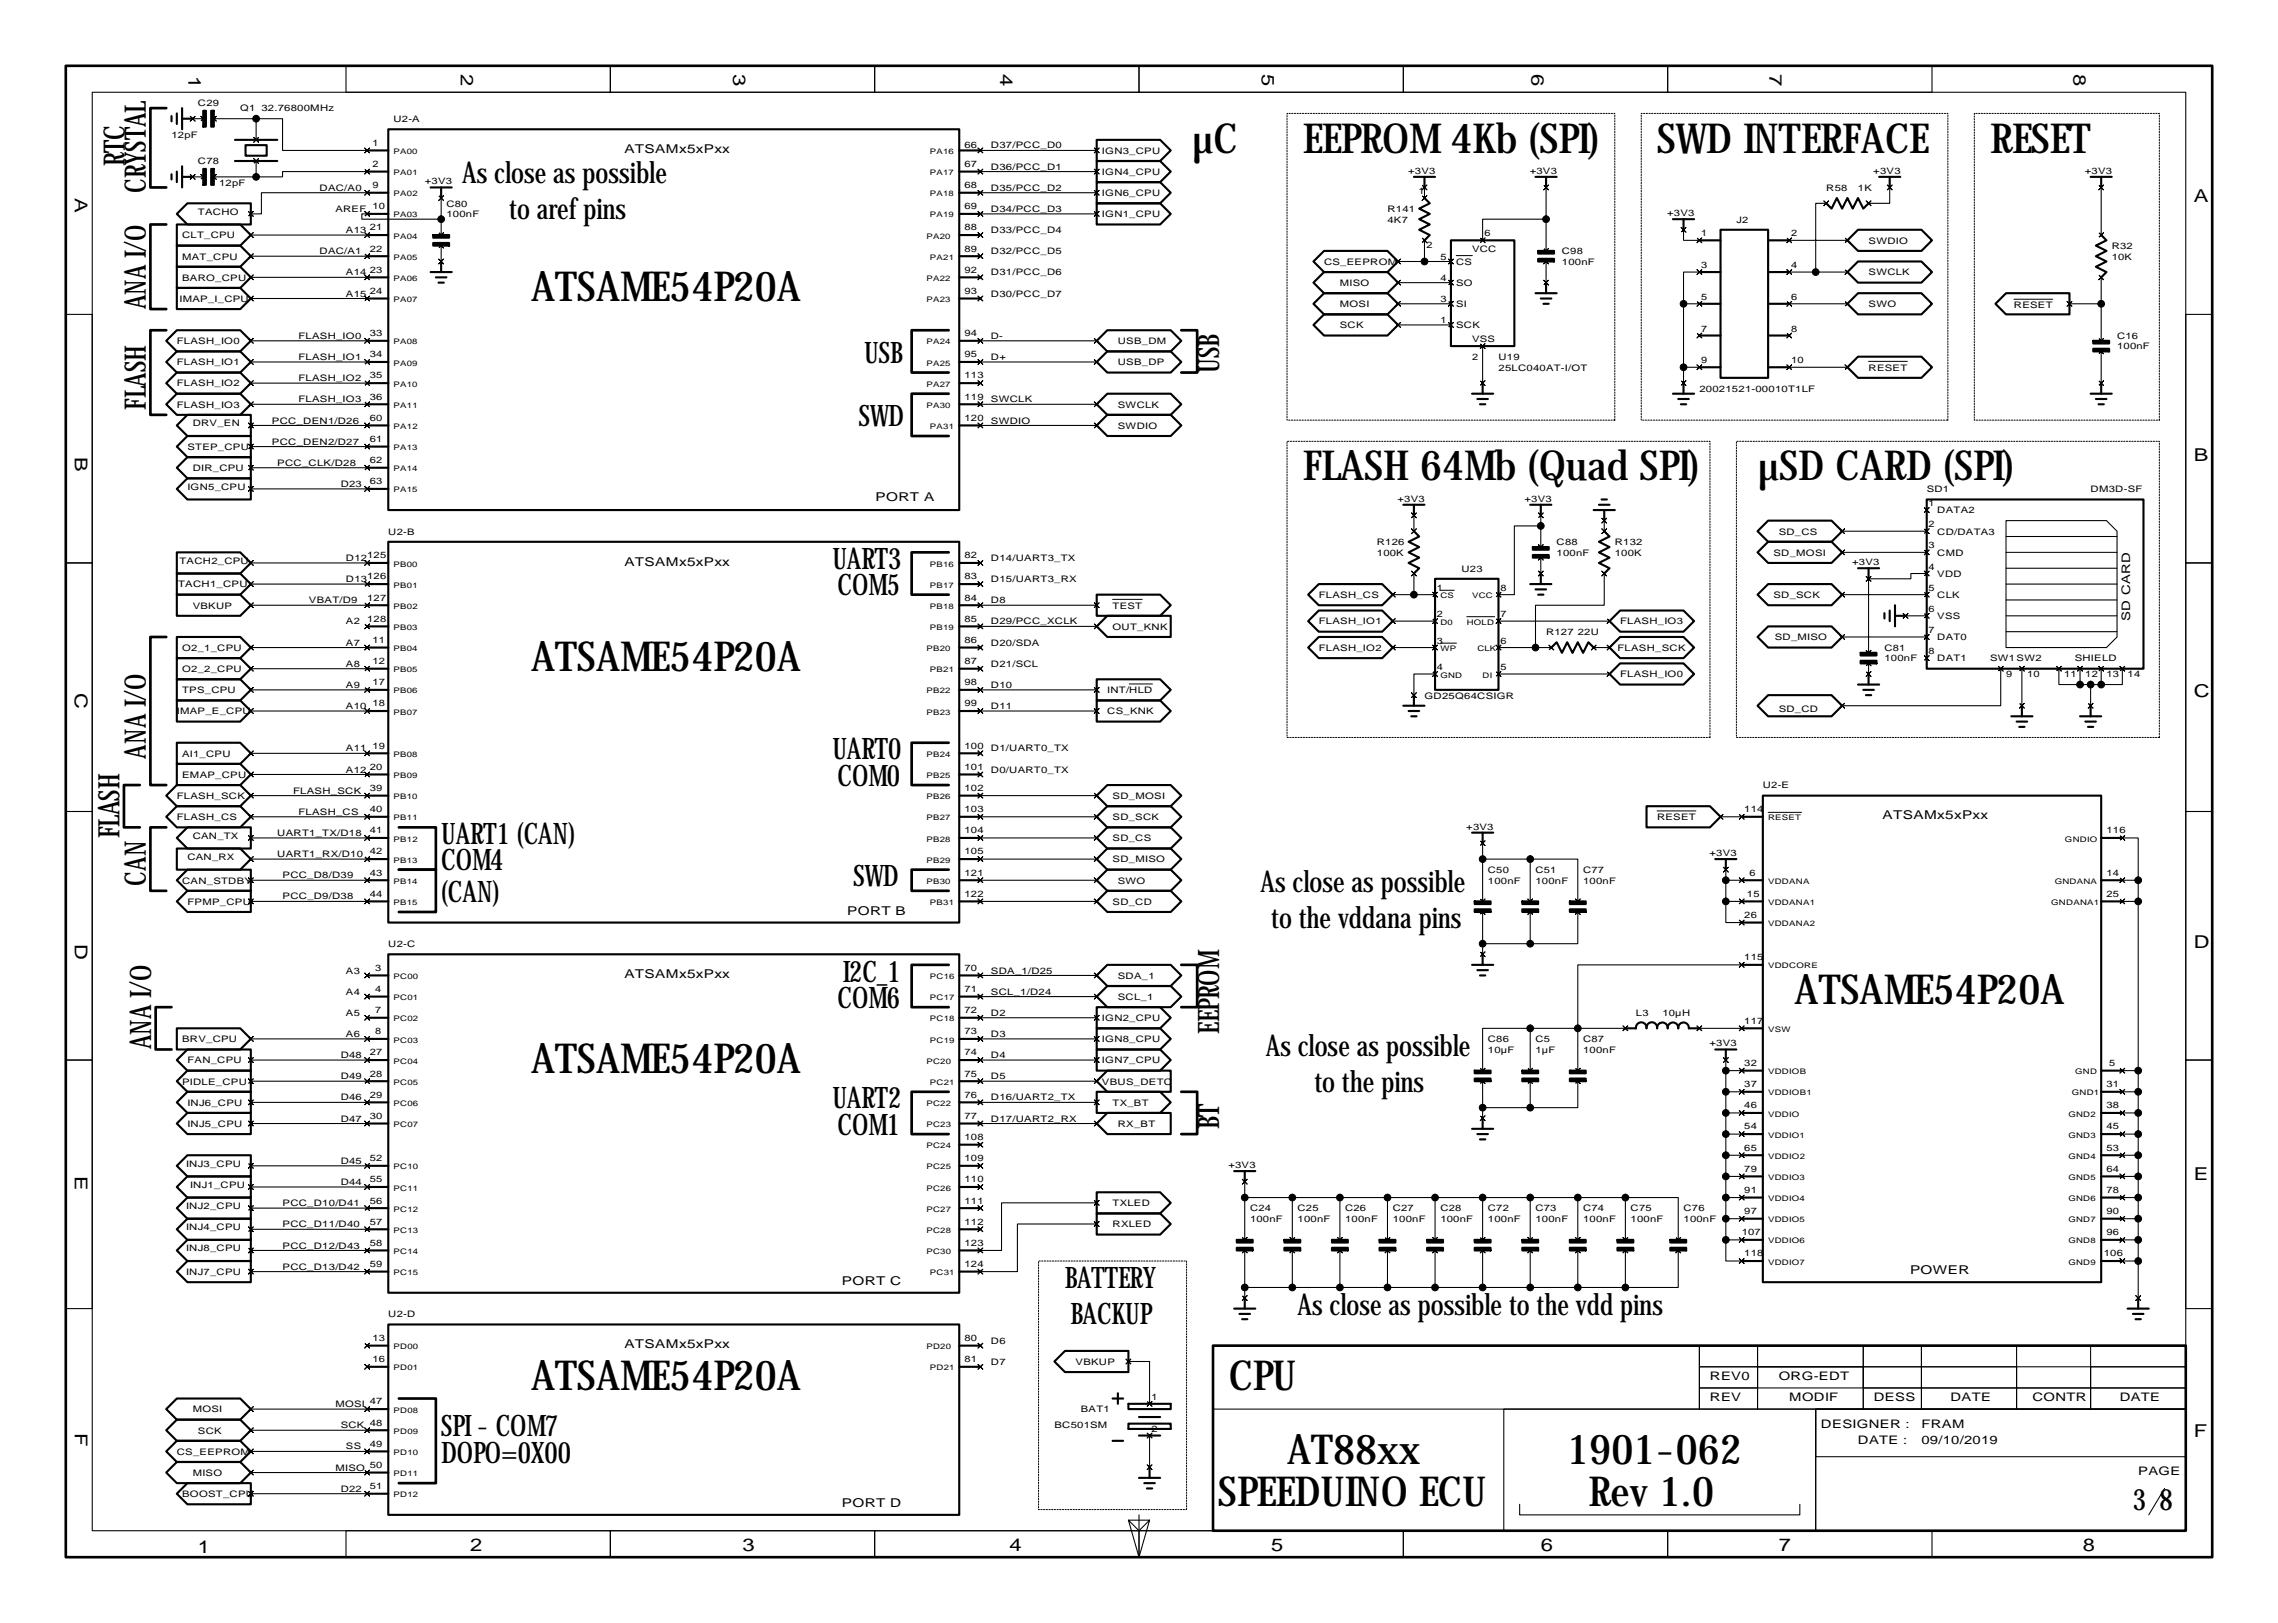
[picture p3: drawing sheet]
<svg xmlns="http://www.w3.org/2000/svg" width="431mm" height="307mm" viewBox="0 0 431 307" stroke-linecap="round" stroke-linejoin="round" font-family="sans-serif">
<defs><g id="words">
<g font-size="7.8">
<text x="225.4" y="28.8">µC</text>
<text x="246.4" y="28.8">EEPROM 4Kb (SPI)</text>
<text x="313.4" y="28.8">SW</text>
<text x="322.7" y="28.8">D INTERFACE</text>
<text x="376.4" y="28.8">RESET</text>
<text x="100.4" y="56.8">ATSAME54P20A</text>
<text x="246.4" y="90.8">FLASH 64Mb (Quad SPI)</text>
<text x="332.4" y="90.8">µSD CARD (SPI)</text>
<text x="100.4" y="126.8">ATSAME54P20A</text>
<text x="339.4" y="189.8">ATSAME54P20A</text>
<text x="100.4" y="202.8">ATSAME54P20A</text>
<text x="100.4" y="262.8">ATSAME54P20A</text>
<text x="232.4" y="262.8">CPU</text>
<text x="243.4" y="276.8">AT88xx</text>
<text x="296.4" y="276.8">1901-062</text>
<text x="230.4" y="284.8">SPEEDUINO ECU</text>
<text x="300.4" y="284.8">Rev 1.0</text>
</g>
<g font-size="5.6">
<text x="23.6" y="31.4" transform="rotate(-90 23.6 31.4)">RTC</text>
<text x="87.4" y="34.6">As close as possible</text>
<text x="27.6" y="36.4" transform="rotate(-90 27.6 36.4)">CRYSTAL</text>
<text x="96.3" y="41.4">to aref pins</text>
<text x="27.6" y="58.4" transform="rotate(-90 27.6 58.4)">ANA I/O</text>
<text x="163.4" y="68.6">USB</text>
<text x="230.6" y="70.4" transform="rotate(-90 230.6 70.4)">USB</text>
<text x="27.6" y="77.4" transform="rotate(-90 27.6 77.4)">FLASH</text>
<text x="162.4" y="80.6">SWD</text>
<text x="157.4" y="107.6">UART3</text>
<text x="158.4" y="112.6">COM5</text>
<text x="27.6" y="143.4" transform="rotate(-90 27.6 143.4)">ANA I/O</text>
<text x="157.4" y="143.6">UART0</text>
<text x="158.4" y="148.6">COM0</text>
<text x="22.6" y="158.4" transform="rotate(-90 22.6 158.4)">FLASH</text>
<text x="83.4" y="159.6">UART1 (CAN)</text>
<text x="27.6" y="167.4" transform="rotate(-90 27.6 167.4)">CAN</text>
<text x="83.4" y="164.6">COM4</text>
<text x="161.4" y="167.6">SWD</text>
<text x="83.4" y="170.6">(CAN)</text>
<text x="238.4" y="168.6">As close as possible</text>
<text x="240.4" y="175.4">to the vddana pins</text>
<text x="159.4" y="185.6">I2C_1</text>
<text x="158.4" y="190.6">COM6</text>
<text x="230.6" y="195.4" transform="rotate(-90 230.6 195.4)">EEPROM</text>
<text x="28.6" y="198.4" transform="rotate(-90 28.6 198.4)">ANA I/O</text>
<text x="239.4" y="199.6">As close as possible</text>
<text x="157.4" y="209.6">UART2</text>
<text x="248.6" y="206.4">to the pins</text>
<text x="158.4" y="214.6">COM1</text>
<text x="230.6" y="213.4" transform="rotate(-90 230.6 213.4)">BT</text>
<text x="201.4" y="243.6">BATTERY</text>
<text x="202.5" y="250.4">BACKUP</text>
<text x="245.4" y="248.6">As close as possible to the vdd pins</text>
<text x="83.4" y="271.6">SPI - COM7</text>
<text x="83.4" y="276.6">DOPO=0X00</text>
<text x="403.4" y="285.6">3</text>
<text x="408.4" y="285.6">8</text>
</g>
<g font-size="3.4">
<text x="35.7" y="14.4" transform="rotate(90 35.7 14.4)">1</text>
<text x="87.2" y="13.9" transform="rotate(90 87.2 13.9)">2</text>
<text x="138.7" y="13.9" transform="rotate(90 138.7 13.9)">3</text>
<text x="189.2" y="13.9" transform="rotate(90 189.2 13.9)">4</text>
<text x="238.7" y="13.9" transform="rotate(90 238.7 13.9)">5</text>
<text x="289.7" y="13.9" transform="rotate(90 289.7 13.9)">6</text>
<text x="334.7" y="13.9" transform="rotate(90 334.7 13.9)">7</text>
<text x="392.2" y="13.9" transform="rotate(90 392.2 13.9)">8</text>
<text x="14.2" y="37.4" transform="rotate(90 14.2 37.4)">A</text>
<text x="414.9" y="38.2">A</text>
<text x="14.2" y="86.4" transform="rotate(90 14.2 86.4)">B</text>
<text x="414.9" y="87.2">B</text>
<text x="14.2" y="130.9" transform="rotate(90 14.2 130.9)">C</text>
<text x="414.9" y="131.7">C</text>
<text x="14.2" y="178.4" transform="rotate(90 14.2 178.4)">D</text>
<text x="414.9" y="179.2">D</text>
<text x="14.2" y="222.4" transform="rotate(90 14.2 222.4)">E</text>
<text x="414.9" y="223.2">E</text>
<text x="14.2" y="270.9" transform="rotate(90 14.2 270.9)">F</text>
<text x="414.9" y="271.7">F</text>
<text x="37.4" y="293.7">1</text>
<text x="88.9" y="293.2">2</text>
<text x="140.4" y="293.2">3</text>
<text x="190.9" y="293.2">4</text>
<text x="240.4" y="293.2">5</text>
<text x="291.4" y="293.2">6</text>
<text x="336.4" y="293.2">7</text>
<text x="393.9" y="293.2">8</text>
</g>
<g font-size="2.3">
<text x="118.1" y="28.9">ATSAMx5xPxx</text>
<text x="165.6" y="94.8">PORT A</text>
<text x="118.1" y="106.9">ATSAMx5xPxx</text>
<text x="356.1" y="154.9">ATSAMx5xPxx</text>
<text x="160.3" y="172.9">PORT B</text>
<text x="118.1" y="184.9">ATSAMx5xPxx</text>
<text x="159.3" y="242.9">PORT C</text>
<text x="361.3" y="240.9">POWER</text>
<text x="118.1" y="254.9">ATSAMx5xPxx</text>
<text x="159.3" y="284.9">PORT D</text>
</g>
<g font-size="2.2">
<text x="403" y="117.4" transform="rotate(-90 403 117.4)">SD CARD</text>
<text x="323.4" y="261">REV0</text>
<text x="336.4" y="261">ORG-EDT</text>
<text x="323.4" y="265">REV</text>
<text x="338.4" y="265">MODIF</text>
<text x="344.4" y="270">DESIGNER :</text>
<text x="354.4" y="265">DESS</text>
<text x="363.4" y="270">FRAM</text>
<text x="368.9" y="265">DATE</text>
<text x="384.4" y="265">CONTR</text>
<text x="400.9" y="265">DATE</text>
<text x="351.4" y="273">DATE :</text>
<text x="363.4" y="273">09/10/2019</text>
<text x="404.4" y="279">PAGE</text>
</g>
<g font-size="1.7">
<text x="37.4" y="20.1">C29</text>
<text x="45.4" y="21.1">Q1</text>
<text x="49.4" y="21.1">32.76800MHz</text>
<text x="74.4" y="23.1">U2-A</text>
<text x="32.4" y="26.1">12pF</text>
<text x="70.4" y="27.6">1</text>
<text x="182.4" y="28.1">66</text>
<text x="187.4" y="28.1">D37/PCC_D0</text>
<text x="208.4" y="29.1">IGN3_CPU</text>
<text x="37.4" y="31.1">C78</text>
<text x="41.4" y="35.1">12pF</text>
<text x="70.4" y="31.6">2</text>
<text x="70.4" y="35.6">9</text>
<text x="80.3" y="34.9">+3V3</text>
<text x="182.4" y="31.6">67</text>
<text x="182.4" y="35.6">68</text>
<text x="187.4" y="32.1">D36/PCC_D1</text>
<text x="208.4" y="33.1">IGN4_CPU</text>
<text x="266.3" y="32.9">+3V3</text>
<text x="289.3" y="32.9">+3V3</text>
<text x="354.3" y="32.9">+3V3</text>
<text x="394.3" y="32.9">+3V3</text>
<text x="37.4" y="40.6">TACHO</text>
<text x="60.4" y="36.1">DAC/A0</text>
<text x="63.4" y="40.1">AREF</text>
<text x="70.4" y="39.6">10</text>
<text x="84.4" y="39.1">C80</text>
<text x="84.4" y="41.1">100nF</text>
<text x="182.4" y="39.6">69</text>
<text x="187.4" y="36.1">D35/PCC_D2</text>
<text x="187.4" y="40.1">D34/PCC_D3</text>
<text x="208.4" y="37.1">IGN6_CPU</text>
<text x="208.4" y="41.1">IGN1_CPU</text>
<text x="262.4" y="40.1">R141</text>
<text x="268.3" y="36.7">1</text>
<text x="315.3" y="40.9">+3V3</text>
<text x="345.4" y="36.1">R58</text>
<text x="351.4" y="36.1">1K</text>
<text x="34.4" y="45.1">CLT_CPU</text>
<text x="65.4" y="44.1">A13</text>
<text x="69.9" y="43.6">21</text>
<text x="69.9" y="47.6">22</text>
<text x="182.4" y="43.6">88</text>
<text x="182.4" y="47.6">89</text>
<text x="187.4" y="44.1">D33/PCC_D4</text>
<text x="262.4" y="42.1">4K7</text>
<text x="269.8" y="47">2</text>
<text x="278.4" y="47.6">VCC</text>
<text x="280.8" y="44.7">6</text>
<text x="321.8" y="44.7">1</text>
<text x="328.4" y="42.1">J2</text>
<text x="338.8" y="44.7">2</text>
<text x="353.4" y="46.1">SWDIO</text>
<text x="399.4" y="47.1">R32</text>
<text x="34.4" y="53.1">BARO_CPU</text>
<text x="34.4" y="49.1">MAT_CPU</text>
<text x="60.4" y="48.1">DAC/A1</text>
<text x="65.4" y="52.1">A14</text>
<text x="69.9" y="51.6">23</text>
<text x="182.4" y="51.6">92</text>
<text x="187.4" y="48.1">D32/PCC_D5</text>
<text x="187.4" y="52.1">D31/PCC_D6</text>
<text x="250.4" y="50.1">CS_EEPROM</text>
<text x="272.4" y="53.1">4</text>
<text x="272.4" y="49.1">5</text>
<text x="275.4" y="50.1">CS</text>
<text x="295.4" y="48.1">C98</text>
<text x="295.4" y="50.1">100nF</text>
<text x="321.8" y="50.7">3</text>
<text x="338.8" y="50.7">4</text>
<text x="353.4" y="52.1">SWCLK</text>
<text x="399.4" y="49.1">10K</text>
<text x="33.9" y="57.1">IMAP_I_CPU</text>
<text x="65.4" y="56.1">A15</text>
<text x="69.9" y="55.6">24</text>
<text x="182.4" y="55.6">93</text>
<text x="187.4" y="56.1">D30/PCC_D7</text>
<text x="253.4" y="58.1">MOSI</text>
<text x="253.4" y="54.1">MISO</text>
<text x="272.4" y="57.1">3</text>
<text x="275.4" y="54.1">SO</text>
<text x="275.4" y="58.1">SI</text>
<text x="321.8" y="56.7">5</text>
<text x="338.8" y="56.7">6</text>
<text x="353.4" y="58.1">SWO</text>
<text x="380.9" y="58.3">RESET</text>
<text x="33.4" y="65.1">FLASH_IO0</text>
<text x="56.4" y="64.1">FLASH_IO0</text>
<text x="69.9" y="63.6">33</text>
<text x="182.4" y="63.6">94</text>
<text x="187.4" y="64.1">D-</text>
<text x="211.4" y="65.1">USB_DM</text>
<text x="253.4" y="62.1">SCK</text>
<text x="272.4" y="61.1">1</text>
<text x="275.4" y="62.1">SCK</text>
<text x="278.4" y="64.6">VSS</text>
<text x="321.8" y="62.7">7</text>
<text x="338.8" y="62.7">8</text>
<text x="400.4" y="64.1">C16</text>
<text x="33.4" y="69.1">FLASH_IO1</text>
<text x="56.4" y="68.1">FLASH_IO1</text>
<text x="69.9" y="67.6">34</text>
<text x="69.9" y="71.6">35</text>
<text x="182.4" y="67.6">95</text>
<text x="182.4" y="71.6">113</text>
<text x="187.4" y="68.1">D+</text>
<text x="211.4" y="69.1">USB_DP</text>
<text x="278.4" y="68.1">2</text>
<text x="283.4" y="68.1">U19</text>
<text x="283.4" y="70.1">25LC040AT-I/OT</text>
<text x="321.8" y="68.7">9</text>
<text x="338.8" y="68.7">10</text>
<text x="353.4" y="70.1">RESET</text>
<text x="400.4" y="66.1">100nF</text>
<text x="33.4" y="77.1">FLASH_IO3</text>
<text x="33.4" y="73.1">FLASH_IO2</text>
<text x="56.4" y="76.1">FLASH_IO3</text>
<text x="56.4" y="72.1">FLASH_IO2</text>
<text x="69.9" y="75.6">36</text>
<text x="182.4" y="75.6">119</text>
<text x="187.4" y="76.1">SWCLK</text>
<text x="211.4" y="77.1">SWCLK</text>
<text x="321.4" y="74.1">20021521-00010T1LF</text>
<text x="36.4" y="80.6">DRV_EN</text>
<text x="51.4" y="80.1">PCC_DEN1/D26</text>
<text x="69.9" y="79.6">60</text>
<text x="69.9" y="83.6">61</text>
<text x="182.4" y="79.6">120</text>
<text x="187.4" y="80.1">SWDIO</text>
<text x="211.4" y="81.1">SWDIO</text>
<text x="35.4" y="85.1">STEP_CPU</text>
<text x="36.4" y="89.1">DIR_CPU</text>
<text x="51.4" y="84.1">PCC_DEN2/D27</text>
<text x="52.4" y="88.1">PCC_CLK/D28</text>
<text x="69.9" y="87.6">62</text>
<text x="35.4" y="92.6">IGN5_CPU</text>
<text x="64.4" y="92.1">D23</text>
<text x="69.9" y="91.6">63</text>
<text x="264.3" y="94.9">+3V3</text>
<text x="288.3" y="94.9">+3V3</text>
<text x="364.4" y="93.1">SD1</text>
<text x="364.8" y="95.7">1</text>
<text x="395.4" y="93.1">DM3D-SF</text>
<text x="73.4" y="101.1">U2-B</text>
<text x="336.4" y="101.1">SD_CS</text>
<text x="364.8" y="99.7">2</text>
<text x="366.4" y="101.1">CD/DATA3</text>
<text x="366.4" y="97.1">DATA2</text>
<text x="33.9" y="106.6">TACH2_CPU</text>
<text x="65.4" y="106.1">D12</text>
<text x="69.4" y="105.6">125</text>
<text x="182.4" y="105.6">82</text>
<text x="187.4" y="106.1">D14/UART3_TX</text>
<text x="260.4" y="103.1">R126</text>
<text x="260.4" y="105.1">100K</text>
<text x="294.4" y="103.1">C88</text>
<text x="294.4" y="105.1">100nF</text>
<text x="305.4" y="103.1">R132</text>
<text x="305.4" y="105.1">100K</text>
<text x="335.4" y="105.1">SD_MOSI</text>
<text x="350.3" y="106.9">+3V3</text>
<text x="364.8" y="103.7">3</text>
<text x="364.8" y="107.7">4</text>
<text x="366.4" y="105.1">CMD</text>
<text x="33.7" y="111.1">TACH1_CPU</text>
<text x="65.4" y="110.1">D13</text>
<text x="69.4" y="109.6">126</text>
<text x="69.4" y="113.6">127</text>
<text x="182.4" y="109.6">83</text>
<text x="182.4" y="113.6">84</text>
<text x="187.4" y="110.1">D15/UART3_RX</text>
<text x="249.4" y="113.1">FLASH_CS</text>
<text x="271.8" y="111.7">1</text>
<text x="276.4" y="108.1">U23</text>
<text x="283.8" y="111.7">8</text>
<text x="335.4" y="113.1">SD_SCK</text>
<text x="364.8" y="111.7">5</text>
<text x="366.4" y="109.1">VDD</text>
<text x="366.4" y="113.1">CLK</text>
<text x="36.4" y="115.1">VBKUP</text>
<text x="58.4" y="114.1">VBAT/D9</text>
<text x="65.4" y="118.1">A2</text>
<text x="69.4" y="117.6">128</text>
<text x="182.4" y="117.6">85</text>
<text x="187.4" y="114.1">D8</text>
<text x="187.4" y="118.1">D29/PCC_XCLK</text>
<text x="210.4" y="115.1">TEST</text>
<text x="210.4" y="119.1">OUT_KNK</text>
<text x="249.4" y="118.1">FLASH_IO1</text>
<text x="271.8" y="116.7">2</text>
<text x="283.8" y="116.7">7</text>
<text x="306.4" y="118.1">FLASH_IO3</text>
<text x="364.8" y="115.7">6</text>
<text x="364.8" y="119.7">7</text>
<text x="366.4" y="117.1">VSS</text>
<text x="34.4" y="123.1">O2_1_CPU</text>
<text x="65.4" y="122.1">A7</text>
<text x="70.4" y="121.6">11</text>
<text x="70.4" y="125.6">12</text>
<text x="182.4" y="121.6">86</text>
<text x="182.4" y="125.6">87</text>
<text x="187.4" y="122.1">D20/SDA</text>
<text x="249.4" y="123.1">FLASH_IO2</text>
<text x="271.8" y="121.7">3</text>
<text x="283.8" y="121.7">6</text>
<text x="292.4" y="120.1">R127</text>
<text x="298.4" y="120.1">22U</text>
<text x="305.9" y="123.1">FLASH_SCK</text>
<text x="335.7" y="121.1">SD_MISO</text>
<text x="356.4" y="123.1">C81</text>
<text x="356.4" y="125.1">100nF</text>
<text x="364.8" y="123.7">8</text>
<text x="366.4" y="125.1">DAT1</text>
<text x="366.4" y="121.1">DAT0</text>
<text x="376.4" y="125.1">SW1SW2</text>
<text x="392.4" y="125.1">SHIELD</text>
<text x="34.4" y="131.1">TPS_CPU</text>
<text x="34.4" y="127.1">O2_2_CPU</text>
<text x="65.4" y="130.1">A9</text>
<text x="65.4" y="126.1">A8</text>
<text x="70.4" y="129.6">17</text>
<text x="182.4" y="129.6">98</text>
<text x="187.4" y="126.1">D21/SCL</text>
<text x="187.4" y="130.1">D10</text>
<text x="209.4" y="131.1">INT/HLD</text>
<text x="271.8" y="126.7">4</text>
<text x="283.8" y="126.7">5</text>
<text x="306.4" y="128.1">FLASH_IO0</text>
<text x="379.4" y="128.1">9</text>
<text x="383.4" y="128.1">10</text>
<text x="390.4" y="128.1">11</text>
<text x="394.4" y="128.1">12</text>
<text x="398.4" y="128.1">13</text>
<text x="402.4" y="128.1">14</text>
<text x="33.4" y="135.1">IMAP_E_CPU</text>
<text x="65.4" y="134.1">A10</text>
<text x="70.4" y="133.6">18</text>
<text x="182.4" y="133.6">99</text>
<text x="187.4" y="134.1">D11</text>
<text x="209.4" y="135.1">CS_KNK</text>
<text x="269.4" y="132.1">GD25Q64CSIGR</text>
<text x="336.4" y="134.6">SD_CD</text>
<text x="34.4" y="143.1">AI1_CPU</text>
<text x="65.4" y="142.1">A11</text>
<text x="70.4" y="141.6">19</text>
<text x="182.4" y="141.6">100</text>
<text x="187.4" y="142.1">D1/UART0_TX</text>
<text x="34.4" y="147.1">EMAP_CPU</text>
<text x="65.4" y="146.1">A12</text>
<text x="69.9" y="145.6">20</text>
<text x="69.9" y="149.6">39</text>
<text x="182.4" y="145.6">101</text>
<text x="182.4" y="149.6">102</text>
<text x="187.4" y="146.1">D0/UART0_TX</text>
<text x="333.4" y="149.1">U2-E</text>
<text x="33.4" y="151.1">FLASH_SCK</text>
<text x="33.4" y="155.1">FLASH_CS</text>
<text x="55.4" y="150.1">FLASH_SCK</text>
<text x="56.4" y="154.1">FLASH_CS</text>
<text x="69.9" y="153.6">40</text>
<text x="182.4" y="153.6">103</text>
<text x="210.4" y="155.1">SD_SCK</text>
<text x="210.4" y="151.1">SD_MOSI</text>
<text x="313.4" y="155.1">RESET</text>
<text x="329.9" y="153.6">114</text>
<text x="36.4" y="158.6">CAN_TX</text>
<text x="52.4" y="158.1">UART1_TX/D18</text>
<text x="69.9" y="157.6">41</text>
<text x="69.9" y="161.6">42</text>
<text x="182.4" y="157.6">104</text>
<text x="182.4" y="161.6">105</text>
<text x="210.4" y="159.1">SD_CS</text>
<text x="277.3" y="156.9">+3V3</text>
<text x="323.3" y="161.9">+3V3</text>
<text x="398.4" y="157.6">116</text>
<text x="34.4" y="167.1">CAN_STDBY</text>
<text x="35.4" y="162.6">CAN_RX</text>
<text x="52.4" y="162.1">UART1_RX/D10</text>
<text x="53.4" y="166.1">PCC_D8/D39</text>
<text x="69.9" y="165.6">43</text>
<text x="182.4" y="165.6">121</text>
<text x="210.4" y="163.1">SD_MISO</text>
<text x="211.4" y="167.1">SWO</text>
<text x="281.4" y="165.1">C50</text>
<text x="281.4" y="167.1">100nF</text>
<text x="290.4" y="165.1">C51</text>
<text x="290.4" y="167.1">100nF</text>
<text x="299.4" y="165.1">C77</text>
<text x="299.4" y="167.1">100nF</text>
<text x="330.9" y="165.6">6</text>
<text x="398.4" y="165.6">14</text>
<text x="35.4" y="171.1">FPMP_CPU</text>
<text x="53.4" y="170.1">PCC_D9/D38</text>
<text x="69.9" y="169.6">44</text>
<text x="182.4" y="169.6">122</text>
<text x="210.4" y="171.1">SD_CD</text>
<text x="329.9" y="173.6">26</text>
<text x="330.4" y="169.6">15</text>
<text x="398.4" y="169.6">25</text>
<text x="73.4" y="179.1">U2-C</text>
<text x="65.4" y="184.1">A3</text>
<text x="70.9" y="183.6">3</text>
<text x="182.4" y="183.6">70</text>
<text x="187.4" y="184.1">SDA_1/D25</text>
<text x="211.4" y="185.1">SDA_1</text>
<text x="329.9" y="181.6">115</text>
<text x="65.4" y="188.1">A4</text>
<text x="70.9" y="187.6">4</text>
<text x="70.9" y="191.6">7</text>
<text x="182.4" y="187.6">71</text>
<text x="182.4" y="191.6">72</text>
<text x="187.4" y="188.1">SCL_1/D24</text>
<text x="211.4" y="189.1">SCL_1</text>
<text x="34.4" y="197.1">BRV_CPU</text>
<text x="65.4" y="196.1">A6</text>
<text x="65.4" y="192.1">A5</text>
<text x="70.9" y="195.6">8</text>
<text x="182.4" y="195.6">73</text>
<text x="187.4" y="196.1">D3</text>
<text x="187.4" y="192.1">D2</text>
<text x="208.4" y="197.1">IGN8_CPU</text>
<text x="208.4" y="193.1">IGN2_CPU</text>
<text x="281.4" y="197.1">C86</text>
<text x="290.4" y="197.1">C5</text>
<text x="299.4" y="197.1">C87</text>
<text x="309.4" y="192.1">L3</text>
<text x="314.4" y="192.1">10µH</text>
<text x="323.3" y="197.9">+3V3</text>
<text x="329.9" y="193.6">117</text>
<text x="35.4" y="201.1">FAN_CPU</text>
<text x="64.4" y="200.1">D48</text>
<text x="69.9" y="199.6">27</text>
<text x="69.9" y="203.6">28</text>
<text x="182.4" y="199.6">74</text>
<text x="182.4" y="203.6">75</text>
<text x="187.4" y="200.1">D4</text>
<text x="208.4" y="201.1">IGN7_CPU</text>
<text x="281.4" y="199.1">10µF</text>
<text x="290.4" y="199.1">1µF</text>
<text x="299.4" y="199.1">100nF</text>
<text x="329.9" y="201.6">32</text>
<text x="398.9" y="201.6">5</text>
<text x="34.4" y="205.1">PIDLE_CPU</text>
<text x="35.4" y="209.1">INJ6_CPU</text>
<text x="64.4" y="204.1">D49</text>
<text x="64.4" y="208.1">D46</text>
<text x="69.9" y="207.6">29</text>
<text x="182.4" y="207.6">76</text>
<text x="187.4" y="208.1">D16/UART2_TX</text>
<text x="187.4" y="204.1">D5</text>
<text x="208.4" y="205.1">VBUS_DETC</text>
<text x="210.4" y="209.1">TX_BT</text>
<text x="329.9" y="205.6">37</text>
<text x="329.9" y="209.6">46</text>
<text x="398.4" y="205.6">31</text>
<text x="398.4" y="209.6">38</text>
<text x="35.4" y="213.1">INJ5_CPU</text>
<text x="64.4" y="212.1">D47</text>
<text x="69.9" y="211.6">30</text>
<text x="182.4" y="211.6">77</text>
<text x="182.4" y="215.6">108</text>
<text x="187.4" y="212.1">D17/UART2_RX</text>
<text x="211.4" y="213.1">RX_BT</text>
<text x="329.9" y="213.6">54</text>
<text x="398.4" y="213.6">45</text>
<text x="35.2" y="220.6">INJ3_CPU</text>
<text x="64.4" y="220.1">D45</text>
<text x="69.9" y="219.6">52</text>
<text x="182.4" y="219.6">109</text>
<text x="232.3" y="220.9">+3V3</text>
<text x="329.9" y="217.6">65</text>
<text x="329.9" y="221.6">79</text>
<text x="398.4" y="217.6">53</text>
<text x="398.4" y="221.6">64</text>
<text x="35.9" y="224.6">INJ1_CPU</text>
<text x="64.4" y="224.1">D44</text>
<text x="69.9" y="223.6">55</text>
<text x="69.9" y="227.6">56</text>
<text x="182.4" y="223.6">110</text>
<text x="182.4" y="227.6">111</text>
<text x="329.9" y="225.6">91</text>
<text x="398.4" y="225.6">78</text>
<text x="35.2" y="232.6">INJ4_CPU</text>
<text x="35.2" y="228.6">INJ2_CPU</text>
<text x="53.4" y="228.1">PCC_D10/D41</text>
<text x="53.4" y="232.1">PCC_D11/D40</text>
<text x="69.9" y="231.6">57</text>
<text x="182.4" y="231.6">112</text>
<text x="210.4" y="228.1">TXLED</text>
<text x="210.4" y="232.1">RXLED</text>
<text x="236.4" y="229.1">C24</text>
<text x="236.4" y="231.1">100nF</text>
<text x="245.4" y="229.1">C25</text>
<text x="245.4" y="231.1">100nF</text>
<text x="254.4" y="229.1">C26</text>
<text x="254.4" y="231.1">100nF</text>
<text x="263.4" y="229.1">C27</text>
<text x="263.4" y="231.1">100nF</text>
<text x="272.4" y="229.1">C28</text>
<text x="272.4" y="231.1">100nF</text>
<text x="281.4" y="229.1">C72</text>
<text x="281.4" y="231.1">100nF</text>
<text x="290.4" y="229.1">C73</text>
<text x="290.4" y="231.1">100nF</text>
<text x="299.4" y="229.1">C74</text>
<text x="299.4" y="231.1">100nF</text>
<text x="308.4" y="229.1">C75</text>
<text x="308.4" y="231.1">100nF</text>
<text x="318.4" y="229.1">C76</text>
<text x="318.4" y="231.1">100nF</text>
<text x="329.4" y="233.6">107</text>
<text x="329.9" y="229.6">97</text>
<text x="398.4" y="229.6">90</text>
<text x="398.4" y="233.6">96</text>
<text x="35.2" y="236.6">INJ8_CPU</text>
<text x="53.4" y="236.1">PCC_D12/D43</text>
<text x="69.9" y="235.6">58</text>
<text x="69.9" y="239.6">59</text>
<text x="182.4" y="235.6">123</text>
<text x="182.4" y="239.6">124</text>
<text x="329.9" y="237.6">118</text>
<text x="397.9" y="237.6">106</text>
<text x="35.2" y="241.1">INJ7_CPU</text>
<text x="53.4" y="240.1">PCC_D13/D42</text>
<text x="73.4" y="249.1">U2-D</text>
<text x="70.4" y="253.6">13</text>
<text x="70.4" y="257.6">16</text>
<text x="182.4" y="253.6">80</text>
<text x="182.4" y="257.6">81</text>
<text x="187.4" y="254.1">D6</text>
<text x="187.4" y="258.1">D7</text>
<text x="203.4" y="258.1">VBKUP</text>
<text x="36.4" y="267.1">MOSI</text>
<text x="63.4" y="266.1">MOSI</text>
<text x="69.9" y="265.6">47</text>
<text x="69.9" y="269.6">48</text>
<text x="204.4" y="267.1">BAT1</text>
<text x="217.8" y="264.7">1</text>
<text x="33.4" y="275.1">CS_EEPROM</text>
<text x="37.4" y="271.1">SCK</text>
<text x="64.4" y="270.1">SCK</text>
<text x="65.4" y="274.1">SS</text>
<text x="69.9" y="273.6">49</text>
<text x="199.4" y="270.1">BC501SM</text>
<text x="217.8" y="270.7">2</text>
<text x="36.4" y="279.1">MISO</text>
<text x="63.4" y="278.1">MISO</text>
<text x="69.9" y="277.6">50</text>
<text x="69.9" y="281.6">51</text>
<text x="34.4" y="283.1">BOOST_CPU</text>
<text x="64.4" y="282.1">D22</text>
</g>
<g font-size="1.4">
<text x="74.4" y="29.1">PA00</text>
<text x="175.9" y="29.1">PA16</text>
<text x="74.4" y="33.1">PA01</text>
<text x="175.9" y="33.1">PA17</text>
<text x="74.4" y="41.1">PA03</text>
<text x="74.4" y="37.1">PA02</text>
<text x="175.9" y="37.1">PA18</text>
<text x="175.9" y="41.1">PA19</text>
<text x="74.4" y="45.1">PA04</text>
<text x="175.2" y="45.1">PA20</text>
<text x="74.4" y="53.1">PA06</text>
<text x="74.4" y="49.1">PA05</text>
<text x="175.2" y="53.1">PA22</text>
<text x="175.9" y="49.1">PA21</text>
<text x="74.4" y="57.1">PA07</text>
<text x="175.2" y="57.1">PA23</text>
<text x="74.4" y="65.1">PA08</text>
<text x="175.2" y="65.1">PA24</text>
<text x="74.4" y="69.1">PA09</text>
<text x="175.2" y="69.1">PA25</text>
<text x="74.4" y="73.1">PA10</text>
<text x="74.4" y="77.1">PA11</text>
<text x="175.2" y="73.1">PA27</text>
<text x="175.2" y="77.1">PA30</text>
<text x="74.4" y="81.1">PA12</text>
<text x="175.9" y="81.1">PA31</text>
<text x="74.4" y="85.1">PA13</text>
<text x="74.4" y="89.1">PA14</text>
<text x="74.4" y="93.1">PA15</text>
<text x="74.4" y="107.1">PB00</text>
<text x="175.9" y="107.1">PB16</text>
<text x="74.4" y="111.1">PB01</text>
<text x="175.9" y="111.1">PB17</text>
<text x="272.4" y="113.1">CS</text>
<text x="278.4" y="113.1">VCC</text>
<text x="74.4" y="119.1">PB03</text>
<text x="74.4" y="115.1">PB02</text>
<text x="175.9" y="119.1">PB19</text>
<text x="175.9" y="115.1">PB18</text>
<text x="272.4" y="118.1">D0</text>
<text x="277.4" y="118.1">HOLD</text>
<text x="74.4" y="123.1">PB04</text>
<text x="175.2" y="123.1">PB20</text>
<text x="272.4" y="123.1">WP</text>
<text x="279.4" y="123.1">CLK</text>
<text x="74.4" y="127.1">PB05</text>
<text x="74.4" y="131.1">PB06</text>
<text x="175.2" y="131.1">PB22</text>
<text x="175.9" y="127.1">PB21</text>
<text x="272.4" y="128.1">GND</text>
<text x="280.4" y="128.1">DI</text>
<text x="74.4" y="135.1">PB07</text>
<text x="175.2" y="135.1">PB23</text>
<text x="74.4" y="143.1">PB08</text>
<text x="175.2" y="143.1">PB24</text>
<text x="74.4" y="147.1">PB09</text>
<text x="175.2" y="147.1">PB25</text>
<text x="74.4" y="155.1">PB11</text>
<text x="74.4" y="151.1">PB10</text>
<text x="175.2" y="151.1">PB26</text>
<text x="175.2" y="155.1">PB27</text>
<text x="334.4" y="155.1">RESET</text>
<text x="74.4" y="159.1">PB12</text>
<text x="175.2" y="159.1">PB28</text>
<text x="390.6" y="159.1">GNDIO</text>
<text x="74.4" y="167.1">PB14</text>
<text x="74.4" y="163.1">PB13</text>
<text x="175.2" y="163.1">PB29</text>
<text x="175.2" y="167.1">PB30</text>
<text x="334.4" y="167.1">VDDANA</text>
<text x="388.6" y="167.1">GNDANA</text>
<text x="74.4" y="171.1">PB15</text>
<text x="175.9" y="171.1">PB31</text>
<text x="334.4" y="171.1">VDDANA1</text>
<text x="388" y="171.1">GNDANA1</text>
<text x="334.4" y="175.1">VDDANA2</text>
<text x="74.4" y="185.1">PC00</text>
<text x="175.9" y="185.1">PC16</text>
<text x="334.4" y="183.1">VDDCORE</text>
<text x="74.4" y="189.1">PC01</text>
<text x="175.9" y="189.1">PC17</text>
<text x="74.4" y="197.1">PC03</text>
<text x="74.4" y="193.1">PC02</text>
<text x="175.9" y="197.1">PC19</text>
<text x="175.9" y="193.1">PC18</text>
<text x="334.4" y="195.1">VSW</text>
<text x="74.4" y="201.1">PC04</text>
<text x="175.2" y="201.1">PC20</text>
<text x="334.4" y="203.1">VDDIOB</text>
<text x="392.5" y="203.1">GND</text>
<text x="74.4" y="205.1">PC05</text>
<text x="74.4" y="209.1">PC06</text>
<text x="175.2" y="209.1">PC22</text>
<text x="175.9" y="205.1">PC21</text>
<text x="334.4" y="207.1">VDDIOB1</text>
<text x="391.9" y="207.1">GND1</text>
<text x="74.4" y="213.1">PC07</text>
<text x="175.2" y="213.1">PC23</text>
<text x="334.4" y="211.1">VDDIO</text>
<text x="334.4" y="215.1">VDDIO1</text>
<text x="391.2" y="215.1">GND3</text>
<text x="391.2" y="211.1">GND2</text>
<text x="74.4" y="221.1">PC10</text>
<text x="175.2" y="221.1">PC25</text>
<text x="175.2" y="217.1">PC24</text>
<text x="334.4" y="219.1">VDDIO2</text>
<text x="391.2" y="219.1">GND4</text>
<text x="74.4" y="225.1">PC11</text>
<text x="175.2" y="225.1">PC26</text>
<text x="334.4" y="223.1">VDDIO3</text>
<text x="334.4" y="227.1">VDDIO4</text>
<text x="391.2" y="227.1">GND6</text>
<text x="391.2" y="223.1">GND5</text>
<text x="74.4" y="233.1">PC13</text>
<text x="74.4" y="229.1">PC12</text>
<text x="175.2" y="233.1">PC28</text>
<text x="175.2" y="229.1">PC27</text>
<text x="334.4" y="231.1">VDDIO5</text>
<text x="391.2" y="231.1">GND7</text>
<text x="74.4" y="237.1">PC14</text>
<text x="175.2" y="237.1">PC30</text>
<text x="334.4" y="235.1">VDDIO6</text>
<text x="334.4" y="239.1">VDDIO7</text>
<text x="391.2" y="235.1">GND8</text>
<text x="391.2" y="239.1">GND9</text>
<text x="74.4" y="241.1">PC15</text>
<text x="175.9" y="241.1">PC31</text>
<text x="74.4" y="255.1">PD00</text>
<text x="175.2" y="255.1">PD20</text>
<text x="74.4" y="259.1">PD01</text>
<text x="175.9" y="259.1">PD21</text>
<text x="74.4" y="267.1">PD08</text>
<text x="74.4" y="271.1">PD09</text>
<text x="74.4" y="275.1">PD10</text>
<text x="74.4" y="279.1">PD11</text>
<text x="74.4" y="283.1">PD12</text>
</g>
</g></defs>
<g fill="none" stroke="#000" stroke-width=".2">
<path d="M17.4 17.4h396v272h-396zM65.4 12.4h50v5h-50zM115.4 12.4h50v5h-50zM165.4 12.4h50v5h-50zM215.4 12.4h50v5h-50zM265.4 12.4h50v5h-50zM315.4 12.4h50v5h-50zM36.4 33.4h2M36.4 22.4h2M40.4 33.4h8M40.4 22.4h8M48.4 22.4h5v6h16"/>
<path d="M48.4 22.4v4M48.4 30.4v3M69.4 32.4h-16v1h-5M69.4 36.4h-20v4h-2M83.4 37.4v7M185.4 32.4h22M185.4 36.4h22M185.4 28.4h22M269.4 35.4v2M292.4 35.4v12M345.4 38.4h-2v13M357.4 35.4v3h-4"/>
<path d="M397.4 35.4v9M12.4 59.4h5v47h-5zM47.4 48.4h22M47.4 44.4h22M47.4 52.4h22M47.4 56.4h22M69.4 40.4h-1v1h15M83.4 46.4v3M185.4 40.4h22M264.4 57.4h10M264.4 49.4h10M264.4 53.4h10"/>
<path d="M269.4 45.4v4M292.4 41.4h-12v4M292.4 49.4v4M318.4 57.4v15M318.4 43.4v2h3M318.4 57.4h3M321.4 51.4h-3v6M338.4 57.4h11M338.4 51.4h11M338.4 45.4h11M391.4 57.4h6M397.4 52.4v12"/>
<path d="M413.4 59.4h5v47h-5zM47.4 68.4h22M47.4 76.4h22M47.4 64.4h22M47.4 72.4h22M185.4 68.4h22M185.4 76.4h22M185.4 64.4h22M264.4 61.4h10M280.4 65.4v7M318.4 69.4h3M338.4 69.4h11"/>
<path d="M397.4 66.4v6M47.4 92.4h22M47.4 80.4h22M47.4 88.4h22M47.4 84.4h22M185.4 80.4h22M267.4 97.4v3M291.4 99.4h-5v13h-3M291.4 97.4v6M303.4 98.4v2M379.4 98.4h19l2 2v20l-2 2h-19zM12.4 106.4h5v47h-5z"/>
<path d="M47.4 110.4h22M47.4 106.4h22M47.4 114.4h22M185.4 118.4h22M185.4 114.4h22M263.4 112.4h8M263.4 117.4h8M267.4 108.4v4M283.4 117.4h21M291.4 105.4v3M303.4 108.4v6h-13v8M348.4 112.4h16"/>
<path d="M348.4 104.4h16M348.4 100.4h16M360.4 116.4h4M364.4 108.4h-3v1h-8v14M379.4 116.4h21M379.4 104.4h21M379.4 110.4h21M379.4 101.4h21M379.4 119.4h21M379.4 113.4h21M379.4 107.4h21M413.4 106.4h5v47h-5z"/>
<path d="M47.4 134.4h22M47.4 122.4h22M47.4 126.4h22M47.4 130.4h22M185.4 134.4h22M185.4 130.4h22M263.4 122.4h8M271.4 127.4h-4v4M283.4 122.4h10M283.4 127.4h21M301.4 122.4h3M348.4 120.4h16"/>
<path d="M353.4 125.4v2M378.4 126.4v7h-30M382.4 126.4v7M389.4 126.4v3h4M393.4 126.4v3M393.4 129.4h2M397.4 129.4h-2v4M397.4 126.4v3M401.4 126.4v3h-4M12.4 153.4h5v47h-5zM47.4 158.4h22M47.4 142.4h22"/>
<path d="M47.4 146.4h22M47.4 154.4h22M47.4 150.4h22M185.4 158.4h22M185.4 154.4h22M185.4 150.4h22M280.4 159.4v11M325.4 154.4h4M401.4 158.4h3v8M413.4 153.4h5v47h-5zM47.4 166.4h22M47.4 170.4h22"/>
<path d="M47.4 162.4h22M185.4 166.4h22M185.4 170.4h22M185.4 162.4h22M280.4 172.4v8M280.4 178.4h9M280.4 162.4h9M289.4 162.4h9v8M289.4 162.4v8M289.4 172.4v6M298.4 172.4v6h-9M326.4 170.4v4h3"/>
<path d="M326.4 164.4v6M326.4 166.4h3M326.4 170.4h3M401.4 166.4h3M401.4 170.4h3M404.4 166.4v52M47.4 196.4h22M185.4 192.4h22M185.4 196.4h22M185.4 188.4h22M185.4 184.4h22M289.4 194.4h-9v8"/>
<path d="M289.4 194.4h18M289.4 194.4v8M321.4 194.4h8M329.4 182.4h-31v20M12.4 200.4h5v47h-5zM47.4 212.4h22M47.4 208.4h22M47.4 200.4h22M47.4 204.4h22M185.4 212.4h22M185.4 208.4h22M185.4 200.4h22"/>
<path d="M185.4 204.4h22M280.4 204.4v7M280.4 209.4h9M289.4 204.4v5M298.4 204.4v5h-9M326.4 200.4v34M326.4 206.4h3M326.4 210.4h3M326.4 202.4h3M326.4 214.4h3M326.4 218.4h3M401.4 206.4h3"/>
<path d="M401.4 210.4h3M401.4 202.4h3M401.4 214.4h3M401.4 218.4h3M404.4 218.4v8M413.4 200.4h5v47h-5zM47.4 228.4h22M47.4 224.4h22M47.4 220.4h22M47.4 236.4h22M47.4 232.4h22M207.4 227.4h-18v9h-4"/>
<path d="M207.4 231.4h-15v9h-7M235.4 226.4h72M235.4 223.4v11M235.4 236.4v9M244.4 226.4v8M244.4 236.4v7M253.4 226.4v8M253.4 236.4v7M262.4 226.4v8M262.4 236.4v7M271.4 226.4v8M271.4 236.4v7"/>
<path d="M280.4 226.4v8M280.4 236.4v7M289.4 226.4v8M289.4 236.4v7M298.4 226.4v8M298.4 236.4v7M307.4 226.4h10v8M307.4 226.4v8M307.4 236.4v7M317.4 236.4v7h-10M326.4 234.4v4h3M326.4 234.4h3"/>
<path d="M326.4 230.4h3M326.4 222.4h3M326.4 226.4h3M401.4 226.4h3v4M401.4 234.4h3M401.4 230.4h3M401.4 238.4h3M401.4 222.4h3M404.4 230.4v15M47.4 240.4h22M213.4 257.4h4v8M229.4 254.4h92v12h-92z"/>
<path d="M235.4 243.4h72M321.4 258.4h11v4h-11zM321.4 254.4h11v4h-11zM321.4 254.4h11zM332.4 258.4h20v8h-20zM332.4 258.4h20v4h-20zM332.4 254.4h20v4h-20zM332.4 254.4h20zM352.4 258.4h11v4h-11zM352.4 254.4h11v4h-11zM352.4 254.4h11zM363.4 254.4h18v4h-18z"/>
<path d="M363.4 258.4h18v4h-18zM363.4 254.4h18zM381.4 258.4h14v4h-14zM381.4 254.4h14zM395.4 254.4h18zM395.4 258.4h18v4h-18zM395.4 254.4h18v4h-18zM47.4 278.4h22M47.4 266.4h22M47.4 270.4h22M47.4 274.4h22M217.4 271.4v6"/>
<path d="M284.4 266.4h59v23h-59zM321.4 262.4h11v4h-11zM343.4 266.4h70v9h-70zM343.4 266.4h70v23h-70zM343.4 266.4h70zM352.4 262.4h11v4h-11zM363.4 262.4h18v4h-18zM381.4 262.4h14v4h-14zM395.4 262.4h18v4h-18zM47.4 282.4h22M65.4 289.4h50v5h-50zM115.4 289.4h50v5h-50z"/>
<path d="M165.4 289.4h50v5h-50zM213.4 287.4l2 7 2-7h-4l2 2 2-2M215.4 289.4h50v5h-50zM215.4 286.4v3M265.4 289.4h50v5h-50zM287.4 284.4v2h53v-2M315.4 289.4h50v5h-50zM409.4 281.4l-3 5"/>
</g>
<g fill="none" stroke="#000" stroke-width=".51">
<path d="M31.4 20.4h-3v15h3M31.4 42.4h-3v16h3M31.4 62.4h-3v16h3M179.4 62.4h-7v8h7M179.4 74.4h-7v8h7M223.4 62.4h3v8h-3M179.4 104.4h-7v8h7M31.4 120.4h-3v28h3M26.4 148.4h-3v8h3M31.4 156.4h-3v12h3M75.4 156.4h7v8h-7h7v8h-7M179.4 140.4h-7v8h7"/>
<path d="M179.4 164.4h-7v4h7M32.4 190.4h-3v8h3M179.4 182.4h-7v8h7M223.4 182.4h3v8h-3M179.4 206.4h-7v8h7M223.4 206.4h3v8h-3M75.4 264.4h7v16h-7"/>
</g>
<path d="M243.4 21.4h62v58h-62zM310.4 21.4h58v58h-58zM373.4 21.4h35v58h-35zM243.4 83.4h80v56h-80zM328.4 83.4h80v56h-80zM196.4 238.4h28v47h-28z" fill="none" stroke="#000" stroke-width=".19" stroke-dasharray=".3 .3"/>
<g fill="#000" stroke="#000" stroke-width=".19">
<circle cx="48.4" cy="33.4" r=".64"/>
<circle cx="48.4" cy="22.4" r=".64"/>
<circle cx="83.4" cy="41.4" r=".64"/>
<circle cx="269.4" cy="49.4" r=".64"/>
<circle cx="292.4" cy="41.4" r=".64"/>
<circle cx="318.4" cy="57.4" r=".64"/>
<circle cx="343.4" cy="51.4" r=".64"/>
<circle cx="397.4" cy="57.4" r=".64"/>
<circle cx="318.4" cy="69.4" r=".64"/>
<circle cx="291.4" cy="99.4" r=".64"/>
<circle cx="267.4" cy="112.4" r=".64"/>
<circle cx="290.4" cy="122.4" r=".64"/>
<circle cx="393.4" cy="129.4" r=".64"/>
<circle cx="395.4" cy="129.4" r=".64"/>
<circle cx="397.4" cy="129.4" r=".64"/>
<circle cx="280.4" cy="162.4" r=".64"/>
<circle cx="280.4" cy="178.4" r=".64"/>
<circle cx="289.4" cy="162.4" r=".64"/>
<circle cx="289.4" cy="178.4" r=".64"/>
<circle cx="326.4" cy="166.4" r=".64"/>
<circle cx="326.4" cy="170.4" r=".64"/>
<circle cx="404.4" cy="170.4" r=".64"/>
<circle cx="404.4" cy="166.4" r=".64"/>
<circle cx="289.4" cy="194.4" r=".64"/>
<circle cx="298.4" cy="194.4" r=".64"/>
<circle cx="280.4" cy="209.4" r=".64"/>
<circle cx="289.4" cy="209.4" r=".64"/>
<circle cx="326.4" cy="210.4" r=".64"/>
<circle cx="326.4" cy="214.4" r=".64"/>
<circle cx="326.4" cy="202.4" r=".64"/>
<circle cx="326.4" cy="218.4" r=".64"/>
<circle cx="326.4" cy="206.4" r=".64"/>
<circle cx="404.4" cy="202.4" r=".64"/>
<circle cx="404.4" cy="210.4" r=".64"/>
<circle cx="404.4" cy="214.4" r=".64"/>
<circle cx="404.4" cy="218.4" r=".64"/>
<circle cx="404.4" cy="206.4" r=".64"/>
<circle cx="235.4" cy="226.4" r=".64"/>
<circle cx="244.4" cy="226.4" r=".64"/>
<circle cx="253.4" cy="226.4" r=".64"/>
<circle cx="262.4" cy="226.4" r=".64"/>
<circle cx="271.4" cy="226.4" r=".64"/>
<circle cx="280.4" cy="226.4" r=".64"/>
<circle cx="289.4" cy="226.4" r=".64"/>
<circle cx="298.4" cy="226.4" r=".64"/>
<circle cx="307.4" cy="226.4" r=".64"/>
<circle cx="326.4" cy="234.4" r=".64"/>
<circle cx="326.4" cy="230.4" r=".64"/>
<circle cx="326.4" cy="226.4" r=".64"/>
<circle cx="326.4" cy="222.4" r=".64"/>
<circle cx="404.4" cy="234.4" r=".64"/>
<circle cx="404.4" cy="230.4" r=".64"/>
<circle cx="404.4" cy="226.4" r=".64"/>
<circle cx="404.4" cy="238.4" r=".64"/>
<circle cx="404.4" cy="222.4" r=".64"/>
<circle cx="235.4" cy="243.4" r=".64"/>
<circle cx="244.4" cy="243.4" r=".64"/>
<circle cx="253.4" cy="243.4" r=".64"/>
<circle cx="262.4" cy="243.4" r=".64"/>
<circle cx="271.4" cy="243.4" r=".64"/>
<circle cx="280.4" cy="243.4" r=".64"/>
<circle cx="289.4" cy="243.4" r=".64"/>
<circle cx="298.4" cy="243.4" r=".64"/>
<circle cx="307.4" cy="243.4" r=".64"/>
</g>
<path d="M12.4 12.4h406v282h-406zM229.4 254.4h184v35h-184z" fill="none" stroke="#000" stroke-width=".5"/>
<g fill="none" stroke="#000" stroke-width=".4">
<path d="M32.4 21.9v1M32.4 32.9v1M33.4 21.4v2M33.4 32.4v2M34.4 33.4h2M34.4 20.4v4M34.4 31.4v4M34.4 22.4h2M35.4 38.4h12v4h-12l-2-2zM44.4 26.4h8M44.4 30.4h8M46.4 27.4h4v2h-4z"/>
<path d="M69.4 32.4h4M69.4 28.4h4M69.4 36.4h4M73.4 24.4h108v72h-108zM81.4 35.4h4M83.4 35.4v2M181.4 32.4h4M181.4 28.4h4M181.4 36.4h4M207.4 26.4h12l2 2-2 2h-12zM207.4 30.4h12l2 2-2 2h-12zM207.4 34.4h12l2 2-2 2h-12z"/>
<path d="M207.4 38.4h12l2 2-2 2h-12zM267.4 33.4h4M269.4 37.4l1 1-2 1 2 1-2 1 2 1-2 1 2 1-1 1M269.4 33.4v2M290.4 33.4h4M292.4 33.4v2M345.4 38.4l1 1 1-2 1 2 1-2 1 2 1-2 1 2 1-1M355.4 33.4h4M357.4 33.4v2M395.4 33.4h4M397.4 33.4v2M33.4 50.4h12l2 2-2 2h-12z"/>
<path d="M33.4 54.4h12l2 2-2 2h-12zM33.4 42.4h12l2 2-2 2h-12zM33.4 46.4h12l2 2-2 2h-12zM69.4 52.4h4M69.4 56.4h4M69.4 44.4h4M69.4 40.4h4M69.4 48.4h4M81.4 51.4h4M82.4 52.4h2M82.9 53.4h1M83.4 49.4v2"/>
<path d="M181.4 52.4h4M181.4 56.4h4M181.4 44.4h4M181.4 40.4h4M181.4 48.4h4M248.4 57.4l2-2h12l2 2-2 2h-12zM248.4 53.4l2-2h12l2 2-2 2h-12zM248.4 49.4l2-2h12l2 2-2 2h-12zM250.4 59.4h12l2 2-2 2h-12l-2-2zM274.4 45.4h12v20h-12zM290.4 55.4h4M291.4 56.4h2"/>
<path d="M291.9 57.4h1M292.4 53.4v2M316.4 41.4h4M318.4 41.4v2M321.4 51.4h4M321.4 57.4h4M321.4 45.4h4M325.4 43.4h9v28h-9zM334.4 51.4h4M334.4 57.4h4M334.4 45.4h4M349.4 57.4l2-2h12l2 2-2 2h-12z"/>
<path d="M349.4 51.4l2-2h12l2 2-2 2h-12zM349.4 45.4l2-2h12l2 2-2 2h-12zM377.4 57.4l2-2h12v4h-12zM397.4 44.4l1 1-2 1 2 1-2 1 2 1-2 1 2 1-1 1M31.4 68.4l2-2h12l2 2-2 2h-12zM31.4 76.4l2-2h12l2 2-2 2h-12zM31.4 72.4l2-2h12l2 2-2 2h-12zM31.4 64.4l2-2h12l2 2-2 2h-12zM35.4 78.4h12v4h-12l-2-2zM69.4 76.4h4M69.4 68.4h4M69.4 64.4h4"/>
<path d="M69.4 72.4h4M181.4 76.4h4M181.4 68.4h4M181.4 64.4h4M181.4 72.4h4M207.4 76.4l2-2h12l2 2-2 2h-12zM207.4 68.4l2-2h12l2 2-2 2h-12zM207.4 64.4l2-2h12l2 2-2 2h-12zM278.4 74.4h4M279.4 75.4h2M279.9 76.4h1M280.4 72.4v2"/>
<path d="M316.4 74.4h4M317.4 75.4h2M317.9 76.4h1M318.4 72.4v2M321.4 63.4h4M321.4 69.4h4M334.4 63.4h4M334.4 69.4h4M349.4 69.4l2-2h12l2 2-2 2h-12zM395.4 74.4h4M396.4 75.4h2M396.9 76.4h1"/>
<path d="M397.4 72.4v2M33.4 92.4l2-2h12v4h-12zM35.4 82.4h12v4h-12l-2-2zM35.4 86.4h12v4h-12l-2-2zM69.4 80.4h4M69.4 84.4h4M69.4 88.4h4M69.4 92.4h4M181.4 80.4h4M207.4 80.4l2-2h12l2 2-2 2h-12zM265.4 95.4h4M267.4 95.4v2"/>
<path d="M289.4 95.4h4M291.4 95.4v2M301.4 96.4h4M302.4 95.4h2M302.9 94.4h1M303.4 96.4v2M334.4 98.4h12l2 2-2 2h-12l-2-2zM364.4 94.4h41v32h-41zM33.4 112.4h12l2 2-2 2h-12zM33.4 108.4h12l2 2-2 2h-12zM33.4 104.4h12l2 2-2 2h-12zM69.4 110.4h4"/>
<path d="M69.4 118.4h4M69.4 106.4h4M69.4 114.4h4M73.4 102.4h108v72h-108zM181.4 110.4h4M181.4 118.4h4M181.4 106.4h4M181.4 114.4h4M207.4 112.4h12l2 2-2 2h-12zM207.4 118.4l2-2h12v4h-12zM247.4 117.4l2-2h12l2 2-2 2h-12zM247.4 112.4l2-2h12l2 2-2 2h-12z"/>
<path d="M267.4 100.4l1 1-2 1 2 1-2 1 2 1-2 1 2 1-1 1M271.4 109.4h12v21h-12zM289.4 110.4h4M290.4 111.4h2M290.9 112.4h1M291.4 108.4v2M303.4 100.4l1 1-2 1 2 1-2 1 2 1-2 1 2 1-1 1M304.4 117.4l2-2h12l2 2-2 2h-12zM334.4 102.4h12l2 2-2 2h-12l-2-2zM334.4 118.4h12l2 2-2 2h-12l-2-2zM334.4 110.4h12l2 2-2 2h-12l-2-2zM351.4 107.4h4"/>
<path d="M353.4 107.4v2M356.4 115.9v1M357.4 115.4v2M358.4 116.4h2M358.4 114.4v4M33.4 128.4h12l2 2-2 2h-12zM33.4 120.4h12l2 2-2 2h-12zM33.4 124.4h12l2 2-2 2h-12zM33.4 132.4h12l2 2-2 2h-12zM69.4 134.4h4M69.4 130.4h4M69.4 122.4h4"/>
<path d="M69.4 126.4h4M181.4 134.4h4M181.4 130.4h4M181.4 122.4h4M181.4 126.4h4M207.4 128.4h12l2 2-2 2h-12zM207.4 132.4h12l2 2-2 2h-12zM247.4 122.4l2-2h12l2 2-2 2h-12zM265.4 133.4h4M266.4 134.4h2M266.9 135.4h1M267.4 131.4v2"/>
<path d="M293.4 122.4l1-1 1 2 1-2 1 2 1-2 1 2 1-2 1 1M304.4 122.4l2-2h12l2 2-2 2h-12zM304.4 127.4l2-2h12l2 2-2 2h-12zM332.4 133.4l2-2h12l2 2-2 2h-12zM351.4 129.4h4M352.4 130.4h2M352.9 131.4h1M353.4 127.4v2M380.4 135.4h4M381.4 136.4h2M381.9 137.4h1M382.4 133.4v2"/>
<path d="M393.4 135.4h4M394.4 136.4h2M394.9 137.4h1M395.4 133.4v2M31.4 150.4l2-2h12l2 2-2 2h-12zM31.4 154.4l2-2h12l2 2-2 2h-12zM33.4 140.4h12l2 2-2 2h-12zM33.4 144.4h12l2 2-2 2h-12zM35.4 156.4h12v4h-12l-2-2zM69.4 146.4h4M69.4 154.4h4M69.4 142.4h4"/>
<path d="M69.4 150.4h4M69.4 158.4h4M181.4 146.4h4M181.4 154.4h4M181.4 142.4h4M181.4 150.4h4M181.4 158.4h4M207.4 158.4l2-2h12l2 2-2 2h-12zM207.4 154.4l2-2h12l2 2-2 2h-12zM207.4 150.4l2-2h12l2 2-2 2h-12zM278.4 157.4h4M280.4 157.4v2"/>
<path d="M311.4 152.4h12l2 2-2 2h-12zM329.4 154.4h4M333.4 150.4h64v92h-64zM397.4 158.4h4M33.4 160.4h12l2 2-2 2h-12zM35.4 164.4h12v4h-12l-2-2zM35.4 168.4h12v4h-12l-2-2zM69.4 162.4h4M69.4 166.4h4M69.4 170.4h4M181.4 162.4h4M181.4 166.4h4"/>
<path d="M181.4 170.4h4M207.4 162.4l2-2h12l2 2-2 2h-12zM207.4 166.4l2-2h12l2 2-2 2h-12zM207.4 170.4l2-2h12l2 2-2 2h-12zM324.4 162.4h4M326.4 162.4v2M329.4 166.4h4M329.4 170.4h4M329.4 174.4h4M397.4 166.4h4M397.4 170.4h4M33.4 194.4h12l2 2-2 2h-12z"/>
<path d="M35.4 198.4h12v4h-12l-2-2zM69.4 184.4h4M69.4 196.4h4M69.4 188.4h4M69.4 192.4h4M73.4 180.4h108v64h-108zM181.4 184.4h4M181.4 196.4h4M181.4 188.4h4M181.4 192.4h4M207.4 194.4h12l2 2-2 2h-12zM207.4 198.4h12l2 2-2 2h-12z"/>
<path d="M207.4 190.4h12l2 2-2 2h-12zM207.4 188.4l2-2h12l2 2-2 2h-12zM207.4 184.4l2-2h12l2 2-2 2h-12zM278.4 182.4h4M279.4 183.4h2M279.9 184.4h1M280.4 180.4v2M307.4 194.4h2a1.01 1.01 0 0 1 1-1.1 1.01 1.01 0 0 1 1 1.1 1.01 1.01 0 0 1 1-1.1 1.01 1.01 0 0 1 1 1.1 1 1 0 0 1 1-1.1 1 1 0 0 1 1 1.1 1.01 1.01 0 0 1 1-1.1 1.01 1.01 0 0 1 1 1.1 1.01 1.01 0 0 1 1-1.1 1.01 1.01 0 0 1 1 1.1h2M324.4 198.4h4M326.4 198.4v2M329.4 182.4h4M329.4 194.4h4"/>
<path d="M33.4 208.4l2-2h12v4h-12zM35.4 202.4h12v4h-12l-2-2zM35.4 218.4h12v4h-12l-2-2zM35.4 210.4h12v4h-12l-2-2zM69.4 208.4h4M69.4 212.4h4M69.4 204.4h4M69.4 200.4h4M181.4 208.4h4M181.4 212.4h4M181.4 204.4h4M181.4 200.4h4"/>
<path d="M181.4 216.4h4M207.4 206.4h12l2 2-2 2h-12zM207.4 212.4l2-2h12v4h-12zM209.4 202.4h12v4h-12l-2-2zM278.4 213.4h4M279.4 214.4h2M279.9 215.4h1M280.4 211.4v2M329.4 214.4h4M329.4 202.4h4M329.4 206.4h4M329.4 210.4h4"/>
<path d="M329.4 218.4h4M397.4 214.4h4M397.4 202.4h4M397.4 206.4h4M397.4 210.4h4M397.4 218.4h4M33.4 224.4l2-2h12v4h-12zM33.4 232.4l2-2h12v4h-12zM35.4 234.4h12v4h-12l-2-2zM35.4 226.4h12v4h-12l-2-2zM69.4 224.4h4M69.4 232.4h4"/>
<path d="M69.4 220.4h4M69.4 228.4h4M69.4 236.4h4M181.4 224.4h4M181.4 232.4h4M181.4 220.4h4M181.4 228.4h4M181.4 236.4h4M207.4 225.4h12l2 2-2 2h-12zM207.4 229.4h12l2 2-2 2h-12zM233.4 221.4h4M235.4 221.4v2"/>
<path d="M329.4 222.4h4M329.4 226.4h4M329.4 234.4h4M329.4 230.4h4M329.4 238.4h4M397.4 222.4h4M397.4 226.4h4M397.4 234.4h4M397.4 230.4h4M397.4 238.4h4M33.4 240.4l2-2h12v4h-12zM69.4 240.4h4"/>
<path d="M69.4 258.4h4M69.4 254.4h4M73.4 250.4h108v36h-108zM181.4 240.4h4M181.4 258.4h4M181.4 254.4h4M201.4 255.4h12v4h-12l-2-2zM233.4 247.4h4M234.4 248.4h2M234.9 249.4h1M235.4 245.4v2M402.4 247.4h4"/>
<path d="M403.4 248.4h2M403.9 249.4h1M404.4 245.4v2M31.4 266.4l2-2h12l2 2-2 2h-12zM31.4 278.4l2-2h12l2 2-2 2h-12zM31.4 270.4l2-2h12l2 2-2 2h-12zM31.4 274.4l2-2h12l2 2-2 2h-12zM69.4 266.4h4M69.4 278.4h4M69.4 274.4h4M69.4 270.4h4M210.4 264.4h2"/>
<path d="M210.4 272.4h2M211.4 263.4v2M213.4 265.4h8v1h-8zM213.4 269.2h8v1h-8zM215.4 279.4h4M215.4 271.4h4M215.4 267.9h4M217.4 277.4v2M35.4 280.4h12v4h-12l-2-2zM69.4 282.4h4M216.4 280.4h2M216.9 281.4h1"/>
</g>
<g fill="none" stroke="#000" stroke-width=".19">
<path d="M36 33l.4 .4 .5-.4-.5 .4 .5 .5-.5-.5-.4 .5 .4-.5zM36 22l.4 .4 .5-.4-.5 .4 .5 .5-.5-.5-.4 .5 .4-.5zM38 22l.4 .4 .5-.4-.5 .4 .5 .5-.5-.5-.4 .5 .4-.5zM38 33l.4 .4 .5-.4-.5 .4 .5 .5-.5-.5-.4 .5 .4-.5zM40 22l.4 .4 .5-.4-.5 .4 .5 .5-.5-.5-.4 .5 .4-.5zM40 33l.4 .4 .5-.4-.5 .4 .5 .5-.5-.5-.4 .5 .4-.5zM47 40l.4 .4 .5-.4-.5 .4 .5 .5-.5-.5-.4 .5 .4-.5zM48 26l.4 .4 .5-.4-.5 .4 .5 .5-.5-.5-.4 .5 .4-.5zM48 30l.4 .4 .5-.4-.5 .4 .5 .5-.5-.5-.4 .5 .4-.5zM69 28l.4 .4 .5-.4-.5 .4 .5 .5-.5-.5-.4 .5 .4-.5zM69 32l.4 .4 .5-.4-.5 .4 .5 .5-.5-.5-.4 .5 .4-.5zM69 36l.4 .4 .5-.4-.5 .4 .5 .5-.5-.5-.4 .5 .4-.5z"/>
<path d="M69 40l.4 .4 .5-.4-.5 .4 .5 .5-.5-.5-.4 .5 .4-.5zM83 37l.4 .4 .5-.4-.5 .4 .5 .5-.5-.5-.4 .5 .4-.5zM185 28l.4 .4 .5-.4-.5 .4 .5 .5-.5-.5-.4 .5 .4-.5zM185 32l.4 .4 .5-.4-.5 .4 .5 .5-.5-.5-.4 .5 .4-.5zM185 36l.4 .4 .5-.4-.5 .4 .5 .5-.5-.5-.4 .5 .4-.5zM185 40l.4 .4 .5-.4-.5 .4 .5 .5-.5-.5-.4 .5 .4-.5zM207 28l.4 .4 .5-.4-.5 .4 .5 .5-.5-.5-.4 .5 .4-.5zM207 32l.4 .4 .5-.4-.5 .4 .5 .5-.5-.5-.4 .5 .4-.5zM207 36l.4 .4 .5-.4-.5 .4 .5 .5-.5-.5-.4 .5 .4-.5zM207 40l.4 .4 .5-.4-.5 .4 .5 .5-.5-.5-.4 .5 .4-.5zM269 35l.4 .4 .5-.4-.5 .4 .5 .5-.5-.5-.4 .5 .4-.5zM269 37l.4 .4 .5-.4-.5 .4 .5 .5-.5-.5-.4 .5 .4-.5z"/>
<path d="M292 35l.4 .4 .5-.4-.5 .4 .5 .5-.5-.5-.4 .5 .4-.5zM345 38l.4 .4 .5-.4-.5 .4 .5 .5-.5-.5-.4 .5 .4-.5zM353 38l.4 .4 .5-.4-.5 .4 .5 .5-.5-.5-.4 .5 .4-.5zM357 35l.4 .4 .5-.4-.5 .4 .5 .5-.5-.5-.4 .5 .4-.5zM397 35l.4 .4 .5-.4-.5 .4 .5 .5-.5-.5-.4 .5 .4-.5zM47 52l.4 .4 .5-.4-.5 .4 .5 .5-.5-.5-.4 .5 .4-.5zM47 56l.4 .4 .5-.4-.5 .4 .5 .5-.5-.5-.4 .5 .4-.5zM47 44l.4 .4 .5-.4-.5 .4 .5 .5-.5-.5-.4 .5 .4-.5zM47 48l.4 .4 .5-.4-.5 .4 .5 .5-.5-.5-.4 .5 .4-.5zM69 44l.4 .4 .5-.4-.5 .4 .5 .5-.5-.5-.4 .5 .4-.5zM69 48l.4 .4 .5-.4-.5 .4 .5 .5-.5-.5-.4 .5 .4-.5zM69 52l.4 .4 .5-.4-.5 .4 .5 .5-.5-.5-.4 .5 .4-.5z"/>
<path d="M69 56l.4 .4 .5-.4-.5 .4 .5 .5-.5-.5-.4 .5 .4-.5zM83 49l.4 .4 .5-.4-.5 .4 .5 .5-.5-.5-.4 .5 .4-.5zM83 44l.4 .4 .5-.4-.5 .4 .5 .5-.5-.5-.4 .5 .4-.5zM83 46l.4 .4 .5-.4-.5 .4 .5 .5-.5-.5-.4 .5 .4-.5zM185 44l.4 .4 .5-.4-.5 .4 .5 .5-.5-.5-.4 .5 .4-.5zM185 48l.4 .4 .5-.4-.5 .4 .5 .5-.5-.5-.4 .5 .4-.5zM185 52l.4 .4 .5-.4-.5 .4 .5 .5-.5-.5-.4 .5 .4-.5zM185 56l.4 .4 .5-.4-.5 .4 .5 .5-.5-.5-.4 .5 .4-.5zM264 57l.4 .4 .5-.4-.5 .4 .5 .5-.5-.5-.4 .5 .4-.5zM264 53l.4 .4 .5-.4-.5 .4 .5 .5-.5-.5-.4 .5 .4-.5zM264 49l.4 .4 .5-.4-.5 .4 .5 .5-.5-.5-.4 .5 .4-.5zM269 45l.4 .4 .5-.4-.5 .4 .5 .5-.5-.5-.4 .5 .4-.5z"/>
<path d="M274 57l.4 .4 .5-.4-.5 .4 .5 .5-.5-.5-.4 .5 .4-.5zM274 53l.4 .4 .5-.4-.5 .4 .5 .5-.5-.5-.4 .5 .4-.5zM274 49l.4 .4 .5-.4-.5 .4 .5 .5-.5-.5-.4 .5 .4-.5zM275.4 48.3h3.1M280 45l.4 .4 .5-.4-.5 .4 .5 .5-.5-.5-.4 .5 .4-.5zM292 53l.4 .4 .5-.4-.5 .4 .5 .5-.5-.5-.4 .5 .4-.5zM292 47l.4 .4 .5-.4-.5 .4 .5 .5-.5-.5-.4 .5 .4-.5zM292 49l.4 .4 .5-.4-.5 .4 .5 .5-.5-.5-.4 .5 .4-.5zM318 43l.4 .4 .5-.4-.5 .4 .5 .5-.5-.5-.4 .5 .4-.5zM321 45l.4 .4 .5-.4-.5 .4 .5 .5-.5-.5-.4 .5 .4-.5zM321 51l.4 .4 .5-.4-.5 .4 .5 .5-.5-.5-.4 .5 .4-.5zM321 57l.4 .4 .5-.4-.5 .4 .5 .5-.5-.5-.4 .5 .4-.5z"/>
<path d="M338 45l.4 .4 .5-.4-.5 .4 .5 .5-.5-.5-.4 .5 .4-.5zM338 51l.4 .4 .5-.4-.5 .4 .5 .5-.5-.5-.4 .5 .4-.5zM338 57l.4 .4 .5-.4-.5 .4 .5 .5-.5-.5-.4 .5 .4-.5zM349 57l.4 .4 .5-.4-.5 .4 .5 .5-.5-.5-.4 .5 .4-.5zM349 51l.4 .4 .5-.4-.5 .4 .5 .5-.5-.5-.4 .5 .4-.5zM349 45l.4 .4 .5-.4-.5 .4 .5 .5-.5-.5-.4 .5 .4-.5zM380.9 56.6h7.4M391 57l.4 .4 .5-.4-.5 .4 .5 .5-.5-.5-.4 .5 .4-.5zM397 44l.4 .4 .5-.4-.5 .4 .5 .5-.5-.5-.4 .5 .4-.5zM397 52l.4 .4 .5-.4-.5 .4 .5 .5-.5-.5-.4 .5 .4-.5zM47 68l.4 .4 .5-.4-.5 .4 .5 .5-.5-.5-.4 .5 .4-.5zM47 76l.4 .4 .5-.4-.5 .4 .5 .5-.5-.5-.4 .5 .4-.5z"/>
<path d="M47 72l.4 .4 .5-.4-.5 .4 .5 .5-.5-.5-.4 .5 .4-.5zM47 64l.4 .4 .5-.4-.5 .4 .5 .5-.5-.5-.4 .5 .4-.5zM47 80l.4 .4 .5-.4-.5 .4 .5 .5-.5-.5-.4 .5 .4-.5zM69 64l.4 .4 .5-.4-.5 .4 .5 .5-.5-.5-.4 .5 .4-.5zM69 68l.4 .4 .5-.4-.5 .4 .5 .5-.5-.5-.4 .5 .4-.5zM69 72l.4 .4 .5-.4-.5 .4 .5 .5-.5-.5-.4 .5 .4-.5zM69 76l.4 .4 .5-.4-.5 .4 .5 .5-.5-.5-.4 .5 .4-.5zM69 80l.4 .4 .5-.4-.5 .4 .5 .5-.5-.5-.4 .5 .4-.5zM185 64l.4 .4 .5-.4-.5 .4 .5 .5-.5-.5-.4 .5 .4-.5zM185 68l.4 .4 .5-.4-.5 .4 .5 .5-.5-.5-.4 .5 .4-.5zM185 72l.4 .4 .5-.4-.5 .4 .5 .5-.5-.5-.4 .5 .4-.5zM185 76l.4 .4 .5-.4-.5 .4 .5 .5-.5-.5-.4 .5 .4-.5z"/>
<path d="M185 80l.4 .4 .5-.4-.5 .4 .5 .5-.5-.5-.4 .5 .4-.5zM207 80l.4 .4 .5-.4-.5 .4 .5 .5-.5-.5-.4 .5 .4-.5zM207 76l.4 .4 .5-.4-.5 .4 .5 .5-.5-.5-.4 .5 .4-.5zM207 68l.4 .4 .5-.4-.5 .4 .5 .5-.5-.5-.4 .5 .4-.5zM207 64l.4 .4 .5-.4-.5 .4 .5 .5-.5-.5-.4 .5 .4-.5zM264 61l.4 .4 .5-.4-.5 .4 .5 .5-.5-.5-.4 .5 .4-.5zM274 61l.4 .4 .5-.4-.5 .4 .5 .5-.5-.5-.4 .5 .4-.5zM280 72l.4 .4 .5-.4-.5 .4 .5 .5-.5-.5-.4 .5 .4-.5zM280 65l.4 .4 .5-.4-.5 .4 .5 .5-.5-.5-.4 .5 .4-.5zM318 72l.4 .4 .5-.4-.5 .4 .5 .5-.5-.5-.4 .5 .4-.5zM321 63l.4 .4 .5-.4-.5 .4 .5 .5-.5-.5-.4 .5 .4-.5zM321 69l.4 .4 .5-.4-.5 .4 .5 .5-.5-.5-.4 .5 .4-.5z"/>
<path d="M338 63l.4 .4 .5-.4-.5 .4 .5 .5-.5-.5-.4 .5 .4-.5zM338 69l.4 .4 .5-.4-.5 .4 .5 .5-.5-.5-.4 .5 .4-.5zM349 69l.4 .4 .5-.4-.5 .4 .5 .5-.5-.5-.4 .5 .4-.5zM353.4 68.3h7.4M397 72l.4 .4 .5-.4-.5 .4 .5 .5-.5-.5-.4 .5 .4-.5zM397 64l.4 .4 .5-.4-.5 .4 .5 .5-.5-.5-.4 .5 .4-.5zM397 66l.4 .4 .5-.4-.5 .4 .5 .5-.5-.5-.4 .5 .4-.5zM47 92l.4 .4 .5-.4-.5 .4 .5 .5-.5-.5-.4 .5 .4-.5zM47 84l.4 .4 .5-.4-.5 .4 .5 .5-.5-.5-.4 .5 .4-.5zM47 88l.4 .4 .5-.4-.5 .4 .5 .5-.5-.5-.4 .5 .4-.5zM69 84l.4 .4 .5-.4-.5 .4 .5 .5-.5-.5-.4 .5 .4-.5zM69 88l.4 .4 .5-.4-.5 .4 .5 .5-.5-.5-.4 .5 .4-.5z"/>
<path d="M69 92l.4 .4 .5-.4-.5 .4 .5 .5-.5-.5-.4 .5 .4-.5zM267 97l.4 .4 .5-.4-.5 .4 .5 .5-.5-.5-.4 .5 .4-.5zM267 100l.4 .4 .5-.4-.5 .4 .5 .5-.5-.5-.4 .5 .4-.5zM291 97l.4 .4 .5-.4-.5 .4 .5 .5-.5-.5-.4 .5 .4-.5zM303 98l.4 .4 .5-.4-.5 .4 .5 .5-.5-.5-.4 .5 .4-.5zM303 100l.4 .4 .5-.4-.5 .4 .5 .5-.5-.5-.4 .5 .4-.5zM348 100l.4 .4 .5-.4-.5 .4 .5 .5-.5-.5-.4 .5 .4-.5zM364 96l.4 .4 .5-.4-.5 .4 .5 .5-.5-.5-.4 .5 .4-.5zM364 100l.4 .4 .5-.4-.5 .4 .5 .5-.5-.5-.4 .5 .4-.5zM47 114l.4 .4 .5-.4-.5 .4 .5 .5-.5-.5-.4 .5 .4-.5zM47 110l.4 .4 .5-.4-.5 .4 .5 .5-.5-.5-.4 .5 .4-.5zM47 106l.4 .4 .5-.4-.5 .4 .5 .5-.5-.5-.4 .5 .4-.5z"/>
<path d="M69 106l.4 .4 .5-.4-.5 .4 .5 .5-.5-.5-.4 .5 .4-.5zM69 110l.4 .4 .5-.4-.5 .4 .5 .5-.5-.5-.4 .5 .4-.5zM69 114l.4 .4 .5-.4-.5 .4 .5 .5-.5-.5-.4 .5 .4-.5zM69 118l.4 .4 .5-.4-.5 .4 .5 .5-.5-.5-.4 .5 .4-.5zM185 106l.4 .4 .5-.4-.5 .4 .5 .5-.5-.5-.4 .5 .4-.5zM185 110l.4 .4 .5-.4-.5 .4 .5 .5-.5-.5-.4 .5 .4-.5zM185 114l.4 .4 .5-.4-.5 .4 .5 .5-.5-.5-.4 .5 .4-.5zM185 118l.4 .4 .5-.4-.5 .4 .5 .5-.5-.5-.4 .5 .4-.5zM207 114l.4 .4 .5-.4-.5 .4 .5 .5-.5-.5-.4 .5 .4-.5zM207 118l.4 .4 .5-.4-.5 .4 .5 .5-.5-.5-.4 .5 .4-.5zM210.4 113.3h5.7M263 117l.4 .4 .5-.4-.5 .4 .5 .5-.5-.5-.4 .5 .4-.5z"/>
<path d="M263 112l.4 .4 .5-.4-.5 .4 .5 .5-.5-.5-.4 .5 .4-.5zM267 108l.4 .4 .5-.4-.5 .4 .5 .5-.5-.5-.4 .5 .4-.5zM271 112l.4 .4 .5-.4-.5 .4 .5 .5-.5-.5-.4 .5 .4-.5zM271 117l.4 .4 .5-.4-.5 .4 .5 .5-.5-.5-.4 .5 .4-.5zM272.4 111.6h2.7M277.4 116.6h5.3M283 117l.4 .4 .5-.4-.5 .4 .5 .5-.5-.5-.4 .5 .4-.5zM283 112l.4 .4 .5-.4-.5 .4 .5 .5-.5-.5-.4 .5 .4-.5zM291 108l.4 .4 .5-.4-.5 .4 .5 .5-.5-.5-.4 .5 .4-.5zM291 103l.4 .4 .5-.4-.5 .4 .5 .5-.5-.5-.4 .5 .4-.5zM291 105l.4 .4 .5-.4-.5 .4 .5 .5-.5-.5-.4 .5 .4-.5zM303 108l.4 .4 .5-.4-.5 .4 .5 .5-.5-.5-.4 .5 .4-.5z"/>
<path d="M304 117l.4 .4 .5-.4-.5 .4 .5 .5-.5-.5-.4 .5 .4-.5zM348 104l.4 .4 .5-.4-.5 .4 .5 .5-.5-.5-.4 .5 .4-.5zM348 120l.4 .4 .5-.4-.5 .4 .5 .5-.5-.5-.4 .5 .4-.5zM348 112l.4 .4 .5-.4-.5 .4 .5 .5-.5-.5-.4 .5 .4-.5zM353 109l.4 .4 .5-.4-.5 .4 .5 .5-.5-.5-.4 .5 .4-.5zM360 116l.4 .4 .5-.4-.5 .4 .5 .5-.5-.5-.4 .5 .4-.5zM364 104l.4 .4 .5-.4-.5 .4 .5 .5-.5-.5-.4 .5 .4-.5zM364 108l.4 .4 .5-.4-.5 .4 .5 .5-.5-.5-.4 .5 .4-.5zM364 112l.4 .4 .5-.4-.5 .4 .5 .5-.5-.5-.4 .5 .4-.5zM364 116l.4 .4 .5-.4-.5 .4 .5 .5-.5-.5-.4 .5 .4-.5zM364 120l.4 .4 .5-.4-.5 .4 .5 .5-.5-.5-.4 .5 .4-.5zM47 130l.4 .4 .5-.4-.5 .4 .5 .5-.5-.5-.4 .5 .4-.5z"/>
<path d="M47 122l.4 .4 .5-.4-.5 .4 .5 .5-.5-.5-.4 .5 .4-.5zM47 126l.4 .4 .5-.4-.5 .4 .5 .5-.5-.5-.4 .5 .4-.5zM47 134l.4 .4 .5-.4-.5 .4 .5 .5-.5-.5-.4 .5 .4-.5zM69 122l.4 .4 .5-.4-.5 .4 .5 .5-.5-.5-.4 .5 .4-.5zM69 126l.4 .4 .5-.4-.5 .4 .5 .5-.5-.5-.4 .5 .4-.5zM69 130l.4 .4 .5-.4-.5 .4 .5 .5-.5-.5-.4 .5 .4-.5zM69 134l.4 .4 .5-.4-.5 .4 .5 .5-.5-.5-.4 .5 .4-.5zM185 122l.4 .4 .5-.4-.5 .4 .5 .5-.5-.5-.4 .5 .4-.5zM185 126l.4 .4 .5-.4-.5 .4 .5 .5-.5-.5-.4 .5 .4-.5zM185 130l.4 .4 .5-.4-.5 .4 .5 .5-.5-.5-.4 .5 .4-.5zM185 134l.4 .4 .5-.4-.5 .4 .5 .5-.5-.5-.4 .5 .4-.5zM207 130l.4 .4 .5-.4-.5 .4 .5 .5-.5-.5-.4 .5 .4-.5z"/>
<path d="M207 134l.4 .4 .5-.4-.5 .4 .5 .5-.5-.5-.4 .5 .4-.5zM213.6 129.3h4.4M263 122l.4 .4 .5-.4-.5 .4 .5 .5-.5-.5-.4 .5 .4-.5zM267 131l.4 .4 .5-.4-.5 .4 .5 .5-.5-.5-.4 .5 .4-.5zM271 122l.4 .4 .5-.4-.5 .4 .5 .5-.5-.5-.4 .5 .4-.5zM271 127l.4 .4 .5-.4-.5 .4 .5 .5-.5-.5-.4 .5 .4-.5zM272.4 121.6h3.1M283 127l.4 .4 .5-.4-.5 .4 .5 .5-.5-.5-.4 .5 .4-.5zM283 122l.4 .4 .5-.4-.5 .4 .5 .5-.5-.5-.4 .5 .4-.5zM293 122l.4 .4 .5-.4-.5 .4 .5 .5-.5-.5-.4 .5 .4-.5zM301 122l.4 .4 .5-.4-.5 .4 .5 .5-.5-.5-.4 .5 .4-.5zM304 122l.4 .4 .5-.4-.5 .4 .5 .5-.5-.5-.4 .5 .4-.5z"/>
<path d="M304 127l.4 .4 .5-.4-.5 .4 .5 .5-.5-.5-.4 .5 .4-.5zM348 133l.4 .4 .5-.4-.5 .4 .5 .5-.5-.5-.4 .5 .4-.5zM353 127l.4 .4 .5-.4-.5 .4 .5 .5-.5-.5-.4 .5 .4-.5zM353 123l.4 .4 .5-.4-.5 .4 .5 .5-.5-.5-.4 .5 .4-.5zM353 125l.4 .4 .5-.4-.5 .4 .5 .5-.5-.5-.4 .5 .4-.5zM364 124l.4 .4 .5-.4-.5 .4 .5 .5-.5-.5-.4 .5 .4-.5zM378 126l.4 .4 .5-.4-.5 .4 .5 .5-.5-.5-.4 .5 .4-.5zM382 133l.4 .4 .5-.4-.5 .4 .5 .5-.5-.5-.4 .5 .4-.5zM382 126l.4 .4 .5-.4-.5 .4 .5 .5-.5-.5-.4 .5 .4-.5zM389 126l.4 .4 .5-.4-.5 .4 .5 .5-.5-.5-.4 .5 .4-.5zM393 126l.4 .4 .5-.4-.5 .4 .5 .5-.5-.5-.4 .5 .4-.5zM395 133l.4 .4 .5-.4-.5 .4 .5 .5-.5-.5-.4 .5 .4-.5z"/>
<path d="M397 126l.4 .4 .5-.4-.5 .4 .5 .5-.5-.5-.4 .5 .4-.5zM401 126l.4 .4 .5-.4-.5 .4 .5 .5-.5-.5-.4 .5 .4-.5zM47 142l.4 .4 .5-.4-.5 .4 .5 .5-.5-.5-.4 .5 .4-.5zM47 146l.4 .4 .5-.4-.5 .4 .5 .5-.5-.5-.4 .5 .4-.5zM47 150l.4 .4 .5-.4-.5 .4 .5 .5-.5-.5-.4 .5 .4-.5zM47 154l.4 .4 .5-.4-.5 .4 .5 .5-.5-.5-.4 .5 .4-.5zM47 158l.4 .4 .5-.4-.5 .4 .5 .5-.5-.5-.4 .5 .4-.5zM69 142l.4 .4 .5-.4-.5 .4 .5 .5-.5-.5-.4 .5 .4-.5zM69 146l.4 .4 .5-.4-.5 .4 .5 .5-.5-.5-.4 .5 .4-.5zM69 150l.4 .4 .5-.4-.5 .4 .5 .5-.5-.5-.4 .5 .4-.5zM69 154l.4 .4 .5-.4-.5 .4 .5 .5-.5-.5-.4 .5 .4-.5zM69 158l.4 .4 .5-.4-.5 .4 .5 .5-.5-.5-.4 .5 .4-.5z"/>
<path d="M185 142l.4 .4 .5-.4-.5 .4 .5 .5-.5-.5-.4 .5 .4-.5zM185 146l.4 .4 .5-.4-.5 .4 .5 .5-.5-.5-.4 .5 .4-.5zM185 150l.4 .4 .5-.4-.5 .4 .5 .5-.5-.5-.4 .5 .4-.5zM185 154l.4 .4 .5-.4-.5 .4 .5 .5-.5-.5-.4 .5 .4-.5zM185 158l.4 .4 .5-.4-.5 .4 .5 .5-.5-.5-.4 .5 .4-.5zM207 158l.4 .4 .5-.4-.5 .4 .5 .5-.5-.5-.4 .5 .4-.5zM207 154l.4 .4 .5-.4-.5 .4 .5 .5-.5-.5-.4 .5 .4-.5zM207 150l.4 .4 .5-.4-.5 .4 .5 .5-.5-.5-.4 .5 .4-.5zM280 159l.4 .4 .5-.4-.5 .4 .5 .5-.5-.5-.4 .5 .4-.5zM313.4 153.3h7.4M325 154l.4 .4 .5-.4-.5 .4 .5 .5-.5-.5-.4 .5 .4-.5zM329 154l.4 .4 .5-.4-.5 .4 .5 .5-.5-.5-.4 .5 .4-.5z"/>
<path d="M334.4 153.6h6.4M401 158l.4 .4 .5-.4-.5 .4 .5 .5-.5-.5-.4 .5 .4-.5zM47 162l.4 .4 .5-.4-.5 .4 .5 .5-.5-.5-.4 .5 .4-.5zM47 166l.4 .4 .5-.4-.5 .4 .5 .5-.5-.5-.4 .5 .4-.5zM47 170l.4 .4 .5-.4-.5 .4 .5 .5-.5-.5-.4 .5 .4-.5zM69 162l.4 .4 .5-.4-.5 .4 .5 .5-.5-.5-.4 .5 .4-.5zM69 166l.4 .4 .5-.4-.5 .4 .5 .5-.5-.5-.4 .5 .4-.5zM69 170l.4 .4 .5-.4-.5 .4 .5 .5-.5-.5-.4 .5 .4-.5zM185 162l.4 .4 .5-.4-.5 .4 .5 .5-.5-.5-.4 .5 .4-.5zM185 166l.4 .4 .5-.4-.5 .4 .5 .5-.5-.5-.4 .5 .4-.5zM185 170l.4 .4 .5-.4-.5 .4 .5 .5-.5-.5-.4 .5 .4-.5zM207 162l.4 .4 .5-.4-.5 .4 .5 .5-.5-.5-.4 .5 .4-.5z"/>
<path d="M207 166l.4 .4 .5-.4-.5 .4 .5 .5-.5-.5-.4 .5 .4-.5zM207 170l.4 .4 .5-.4-.5 .4 .5 .5-.5-.5-.4 .5 .4-.5zM280 180l.4 .4 .5-.4-.5 .4 .5 .5-.5-.5-.4 .5 .4-.5zM280 170l.4 .4 .5-.4-.5 .4 .5 .5-.5-.5-.4 .5 .4-.5zM280 172l.4 .4 .5-.4-.5 .4 .5 .5-.5-.5-.4 .5 .4-.5zM289 170l.4 .4 .5-.4-.5 .4 .5 .5-.5-.5-.4 .5 .4-.5zM289 172l.4 .4 .5-.4-.5 .4 .5 .5-.5-.5-.4 .5 .4-.5zM298 170l.4 .4 .5-.4-.5 .4 .5 .5-.5-.5-.4 .5 .4-.5zM298 172l.4 .4 .5-.4-.5 .4 .5 .5-.5-.5-.4 .5 .4-.5zM326 164l.4 .4 .5-.4-.5 .4 .5 .5-.5-.5-.4 .5 .4-.5zM329 166l.4 .4 .5-.4-.5 .4 .5 .5-.5-.5-.4 .5 .4-.5zM329 170l.4 .4 .5-.4-.5 .4 .5 .5-.5-.5-.4 .5 .4-.5z"/>
<path d="M329 174l.4 .4 .5-.4-.5 .4 .5 .5-.5-.5-.4 .5 .4-.5zM401 166l.4 .4 .5-.4-.5 .4 .5 .5-.5-.5-.4 .5 .4-.5zM401 170l.4 .4 .5-.4-.5 .4 .5 .5-.5-.5-.4 .5 .4-.5zM47 200l.4 .4 .5-.4-.5 .4 .5 .5-.5-.5-.4 .5 .4-.5zM47 196l.4 .4 .5-.4-.5 .4 .5 .5-.5-.5-.4 .5 .4-.5zM69 184l.4 .4 .5-.4-.5 .4 .5 .5-.5-.5-.4 .5 .4-.5zM69 188l.4 .4 .5-.4-.5 .4 .5 .5-.5-.5-.4 .5 .4-.5zM69 192l.4 .4 .5-.4-.5 .4 .5 .5-.5-.5-.4 .5 .4-.5zM69 196l.4 .4 .5-.4-.5 .4 .5 .5-.5-.5-.4 .5 .4-.5zM69 200l.4 .4 .5-.4-.5 .4 .5 .5-.5-.5-.4 .5 .4-.5zM185 184l.4 .4 .5-.4-.5 .4 .5 .5-.5-.5-.4 .5 .4-.5zM185 188l.4 .4 .5-.4-.5 .4 .5 .5-.5-.5-.4 .5 .4-.5z"/>
<path d="M185 192l.4 .4 .5-.4-.5 .4 .5 .5-.5-.5-.4 .5 .4-.5zM185 196l.4 .4 .5-.4-.5 .4 .5 .5-.5-.5-.4 .5 .4-.5zM185 200l.4 .4 .5-.4-.5 .4 .5 .5-.5-.5-.4 .5 .4-.5zM207 196l.4 .4 .5-.4-.5 .4 .5 .5-.5-.5-.4 .5 .4-.5zM207 200l.4 .4 .5-.4-.5 .4 .5 .5-.5-.5-.4 .5 .4-.5zM207 192l.4 .4 .5-.4-.5 .4 .5 .5-.5-.5-.4 .5 .4-.5zM207 188l.4 .4 .5-.4-.5 .4 .5 .5-.5-.5-.4 .5 .4-.5zM207 184l.4 .4 .5-.4-.5 .4 .5 .5-.5-.5-.4 .5 .4-.5zM307 194l.4 .4 .5-.4-.5 .4 .5 .5-.5-.5-.4 .5 .4-.5zM321 194l.4 .4 .5-.4-.5 .4 .5 .5-.5-.5-.4 .5 .4-.5zM326 200l.4 .4 .5-.4-.5 .4 .5 .5-.5-.5-.4 .5 .4-.5zM329 182l.4 .4 .5-.4-.5 .4 .5 .5-.5-.5-.4 .5 .4-.5z"/>
<path d="M329 194l.4 .4 .5-.4-.5 .4 .5 .5-.5-.5-.4 .5 .4-.5zM47 204l.4 .4 .5-.4-.5 .4 .5 .5-.5-.5-.4 .5 .4-.5zM47 220l.4 .4 .5-.4-.5 .4 .5 .5-.5-.5-.4 .5 .4-.5zM47 208l.4 .4 .5-.4-.5 .4 .5 .5-.5-.5-.4 .5 .4-.5zM47 212l.4 .4 .5-.4-.5 .4 .5 .5-.5-.5-.4 .5 .4-.5zM69 204l.4 .4 .5-.4-.5 .4 .5 .5-.5-.5-.4 .5 .4-.5zM69 208l.4 .4 .5-.4-.5 .4 .5 .5-.5-.5-.4 .5 .4-.5zM69 212l.4 .4 .5-.4-.5 .4 .5 .5-.5-.5-.4 .5 .4-.5zM69 220l.4 .4 .5-.4-.5 .4 .5 .5-.5-.5-.4 .5 .4-.5zM185 204l.4 .4 .5-.4-.5 .4 .5 .5-.5-.5-.4 .5 .4-.5zM185 208l.4 .4 .5-.4-.5 .4 .5 .5-.5-.5-.4 .5 .4-.5zM185 212l.4 .4 .5-.4-.5 .4 .5 .5-.5-.5-.4 .5 .4-.5z"/>
<path d="M185 216l.4 .4 .5-.4-.5 .4 .5 .5-.5-.5-.4 .5 .4-.5zM185 220l.4 .4 .5-.4-.5 .4 .5 .5-.5-.5-.4 .5 .4-.5zM207 208l.4 .4 .5-.4-.5 .4 .5 .5-.5-.5-.4 .5 .4-.5zM207 212l.4 .4 .5-.4-.5 .4 .5 .5-.5-.5-.4 .5 .4-.5zM207 204l.4 .4 .5-.4-.5 .4 .5 .5-.5-.5-.4 .5 .4-.5zM280 211l.4 .4 .5-.4-.5 .4 .5 .5-.5-.5-.4 .5 .4-.5zM280 202l.4 .4 .5-.4-.5 .4 .5 .5-.5-.5-.4 .5 .4-.5zM280 204l.4 .4 .5-.4-.5 .4 .5 .5-.5-.5-.4 .5 .4-.5zM289 202l.4 .4 .5-.4-.5 .4 .5 .5-.5-.5-.4 .5 .4-.5zM289 204l.4 .4 .5-.4-.5 .4 .5 .5-.5-.5-.4 .5 .4-.5zM298 202l.4 .4 .5-.4-.5 .4 .5 .5-.5-.5-.4 .5 .4-.5zM298 204l.4 .4 .5-.4-.5 .4 .5 .5-.5-.5-.4 .5 .4-.5z"/>
<path d="M329 202l.4 .4 .5-.4-.5 .4 .5 .5-.5-.5-.4 .5 .4-.5zM329 206l.4 .4 .5-.4-.5 .4 .5 .5-.5-.5-.4 .5 .4-.5zM329 210l.4 .4 .5-.4-.5 .4 .5 .5-.5-.5-.4 .5 .4-.5zM329 214l.4 .4 .5-.4-.5 .4 .5 .5-.5-.5-.4 .5 .4-.5zM329 218l.4 .4 .5-.4-.5 .4 .5 .5-.5-.5-.4 .5 .4-.5zM401 202l.4 .4 .5-.4-.5 .4 .5 .5-.5-.5-.4 .5 .4-.5zM401 206l.4 .4 .5-.4-.5 .4 .5 .5-.5-.5-.4 .5 .4-.5zM401 210l.4 .4 .5-.4-.5 .4 .5 .5-.5-.5-.4 .5 .4-.5zM401 214l.4 .4 .5-.4-.5 .4 .5 .5-.5-.5-.4 .5 .4-.5zM401 218l.4 .4 .5-.4-.5 .4 .5 .5-.5-.5-.4 .5 .4-.5zM47 240l.4 .4 .5-.4-.5 .4 .5 .5-.5-.5-.4 .5 .4-.5zM47 236l.4 .4 .5-.4-.5 .4 .5 .5-.5-.5-.4 .5 .4-.5z"/>
<path d="M47 224l.4 .4 .5-.4-.5 .4 .5 .5-.5-.5-.4 .5 .4-.5zM47 232l.4 .4 .5-.4-.5 .4 .5 .5-.5-.5-.4 .5 .4-.5zM47 228l.4 .4 .5-.4-.5 .4 .5 .5-.5-.5-.4 .5 .4-.5zM69 224l.4 .4 .5-.4-.5 .4 .5 .5-.5-.5-.4 .5 .4-.5zM69 228l.4 .4 .5-.4-.5 .4 .5 .5-.5-.5-.4 .5 .4-.5zM69 232l.4 .4 .5-.4-.5 .4 .5 .5-.5-.5-.4 .5 .4-.5zM69 236l.4 .4 .5-.4-.5 .4 .5 .5-.5-.5-.4 .5 .4-.5zM69 240l.4 .4 .5-.4-.5 .4 .5 .5-.5-.5-.4 .5 .4-.5zM185 224l.4 .4 .5-.4-.5 .4 .5 .5-.5-.5-.4 .5 .4-.5zM185 228l.4 .4 .5-.4-.5 .4 .5 .5-.5-.5-.4 .5 .4-.5zM185 232l.4 .4 .5-.4-.5 .4 .5 .5-.5-.5-.4 .5 .4-.5zM185 236l.4 .4 .5-.4-.5 .4 .5 .5-.5-.5-.4 .5 .4-.5z"/>
<path d="M185 240l.4 .4 .5-.4-.5 .4 .5 .5-.5-.5-.4 .5 .4-.5zM207 227l.4 .4 .5-.4-.5 .4 .5 .5-.5-.5-.4 .5 .4-.5zM207 231l.4 .4 .5-.4-.5 .4 .5 .5-.5-.5-.4 .5 .4-.5zM235 223l.4 .4 .5-.4-.5 .4 .5 .5-.5-.5-.4 .5 .4-.5zM235 234l.4 .4 .5-.4-.5 .4 .5 .5-.5-.5-.4 .5 .4-.5zM235 236l.4 .4 .5-.4-.5 .4 .5 .5-.5-.5-.4 .5 .4-.5zM244 234l.4 .4 .5-.4-.5 .4 .5 .5-.5-.5-.4 .5 .4-.5zM244 236l.4 .4 .5-.4-.5 .4 .5 .5-.5-.5-.4 .5 .4-.5zM253 234l.4 .4 .5-.4-.5 .4 .5 .5-.5-.5-.4 .5 .4-.5zM253 236l.4 .4 .5-.4-.5 .4 .5 .5-.5-.5-.4 .5 .4-.5zM262 234l.4 .4 .5-.4-.5 .4 .5 .5-.5-.5-.4 .5 .4-.5zM262 236l.4 .4 .5-.4-.5 .4 .5 .5-.5-.5-.4 .5 .4-.5z"/>
<path d="M271 234l.4 .4 .5-.4-.5 .4 .5 .5-.5-.5-.4 .5 .4-.5zM271 236l.4 .4 .5-.4-.5 .4 .5 .5-.5-.5-.4 .5 .4-.5zM280 234l.4 .4 .5-.4-.5 .4 .5 .5-.5-.5-.4 .5 .4-.5zM280 236l.4 .4 .5-.4-.5 .4 .5 .5-.5-.5-.4 .5 .4-.5zM289 234l.4 .4 .5-.4-.5 .4 .5 .5-.5-.5-.4 .5 .4-.5zM289 236l.4 .4 .5-.4-.5 .4 .5 .5-.5-.5-.4 .5 .4-.5zM298 234l.4 .4 .5-.4-.5 .4 .5 .5-.5-.5-.4 .5 .4-.5zM298 236l.4 .4 .5-.4-.5 .4 .5 .5-.5-.5-.4 .5 .4-.5zM307 234l.4 .4 .5-.4-.5 .4 .5 .5-.5-.5-.4 .5 .4-.5zM307 236l.4 .4 .5-.4-.5 .4 .5 .5-.5-.5-.4 .5 .4-.5zM317 234l.4 .4 .5-.4-.5 .4 .5 .5-.5-.5-.4 .5 .4-.5zM317 236l.4 .4 .5-.4-.5 .4 .5 .5-.5-.5-.4 .5 .4-.5z"/>
<path d="M329 222l.4 .4 .5-.4-.5 .4 .5 .5-.5-.5-.4 .5 .4-.5zM329 226l.4 .4 .5-.4-.5 .4 .5 .5-.5-.5-.4 .5 .4-.5zM329 230l.4 .4 .5-.4-.5 .4 .5 .5-.5-.5-.4 .5 .4-.5zM329 234l.4 .4 .5-.4-.5 .4 .5 .5-.5-.5-.4 .5 .4-.5zM329 238l.4 .4 .5-.4-.5 .4 .5 .5-.5-.5-.4 .5 .4-.5zM401 222l.4 .4 .5-.4-.5 .4 .5 .5-.5-.5-.4 .5 .4-.5zM401 226l.4 .4 .5-.4-.5 .4 .5 .5-.5-.5-.4 .5 .4-.5zM401 230l.4 .4 .5-.4-.5 .4 .5 .5-.5-.5-.4 .5 .4-.5zM401 234l.4 .4 .5-.4-.5 .4 .5 .5-.5-.5-.4 .5 .4-.5zM401 238l.4 .4 .5-.4-.5 .4 .5 .5-.5-.5-.4 .5 .4-.5zM69 254l.4 .4 .5-.4-.5 .4 .5 .5-.5-.5-.4 .5 .4-.5zM69 258l.4 .4 .5-.4-.5 .4 .5 .5-.5-.5-.4 .5 .4-.5z"/>
<path d="M185 254l.4 .4 .5-.4-.5 .4 .5 .5-.5-.5-.4 .5 .4-.5zM185 258l.4 .4 .5-.4-.5 .4 .5 .5-.5-.5-.4 .5 .4-.5zM213 257l.4 .4 .5-.4-.5 .4 .5 .5-.5-.5-.4 .5 .4-.5zM235 245l.4 .4 .5-.4-.5 .4 .5 .5-.5-.5-.4 .5 .4-.5zM404 245l.4 .4 .5-.4-.5 .4 .5 .5-.5-.5-.4 .5 .4-.5zM47 266l.4 .4 .5-.4-.5 .4 .5 .5-.5-.5-.4 .5 .4-.5zM47 278l.4 .4 .5-.4-.5 .4 .5 .5-.5-.5-.4 .5 .4-.5zM47 270l.4 .4 .5-.4-.5 .4 .5 .5-.5-.5-.4 .5 .4-.5zM47 274l.4 .4 .5-.4-.5 .4 .5 .5-.5-.5-.4 .5 .4-.5zM69 266l.4 .4 .5-.4-.5 .4 .5 .5-.5-.5-.4 .5 .4-.5zM69 270l.4 .4 .5-.4-.5 .4 .5 .5-.5-.5-.4 .5 .4-.5zM69 274l.4 .4 .5-.4-.5 .4 .5 .5-.5-.5-.4 .5 .4-.5z"/>
<path d="M69 278l.4 .4 .5-.4-.5 .4 .5 .5-.5-.5-.4 .5 .4-.5zM217 277l.4 .4 .5-.4-.5 .4 .5 .5-.5-.5-.4 .5 .4-.5zM217 265l.4 .4 .5-.4-.5 .4 .5 .5-.5-.5-.4 .5 .4-.5zM217 271l.4 .4 .5-.4-.5 .4 .5 .5-.5-.5-.4 .5 .4-.5zM47 282l.4 .4 .5-.4-.5 .4 .5 .5-.5-.5-.4 .5 .4-.5zM69 282l.4 .4 .5-.4-.5 .4 .5 .5-.5-.5-.4 .5 .4-.5z"/>
</g>
<g fill="#000" stroke="#000" stroke-width=".4">
<path d="M38.4 20.9h.5v3h-.5z" fill-rule="evenodd"/>
<path d="M38.4 31.9h.5v3h-.5z" fill-rule="evenodd"/>
<path d="M39.9 20.9h.5v3h-.5z" fill-rule="evenodd"/>
<path d="M39.9 31.9h.5v3h-.5z" fill-rule="evenodd"/>
<path d="M81.9 44.4h3v.5h-3z" fill-rule="evenodd"/>
<path d="M81.9 45.9h3v.5h-3z" fill-rule="evenodd"/>
<path d="M290.9 47.4h3v.5h-3z" fill-rule="evenodd"/>
<path d="M290.9 48.9h3v.5h-3z" fill-rule="evenodd"/>
<path d="M395.9 64.4h3v.5h-3z" fill-rule="evenodd"/>
<path d="M395.9 65.9h3v.5h-3z" fill-rule="evenodd"/>
<path d="M289.9 103.4h3v.5h-3z" fill-rule="evenodd"/>
<path d="M289.9 104.9h3v.5h-3z" fill-rule="evenodd"/>
<path d="M351.9 123.4h3v.5h-3z" fill-rule="evenodd"/>
<path d="M351.9 124.9h3v.5h-3z" fill-rule="evenodd"/>
<path d="M278.9 170.4h3v.5h-3z" fill-rule="evenodd"/>
<path d="M278.9 171.9h3v.5h-3z" fill-rule="evenodd"/>
<path d="M287.9 170.4h3v.5h-3z" fill-rule="evenodd"/>
<path d="M287.9 171.9h3v.5h-3z" fill-rule="evenodd"/>
<path d="M296.9 170.4h3v.5h-3z" fill-rule="evenodd"/>
<path d="M296.9 171.9h3v.5h-3z" fill-rule="evenodd"/>
<path d="M278.9 202.4h3v.5h-3z" fill-rule="evenodd"/>
<path d="M278.9 203.9h3v.5h-3z" fill-rule="evenodd"/>
<path d="M287.9 202.4h3v.5h-3z" fill-rule="evenodd"/>
<path d="M287.9 203.9h3v.5h-3z" fill-rule="evenodd"/>
<path d="M296.9 202.4h3v.5h-3z" fill-rule="evenodd"/>
<path d="M296.9 203.9h3v.5h-3z" fill-rule="evenodd"/>
<path d="M233.9 234.4h3v.5h-3z" fill-rule="evenodd"/>
<path d="M233.9 235.9h3v.5h-3z" fill-rule="evenodd"/>
<path d="M242.9 234.4h3v.5h-3z" fill-rule="evenodd"/>
<path d="M242.9 235.9h3v.5h-3z" fill-rule="evenodd"/>
<path d="M251.9 234.4h3v.5h-3z" fill-rule="evenodd"/>
<path d="M251.9 235.9h3v.5h-3z" fill-rule="evenodd"/>
<path d="M260.9 234.4h3v.5h-3z" fill-rule="evenodd"/>
<path d="M260.9 235.9h3v.5h-3z" fill-rule="evenodd"/>
<path d="M269.9 234.4h3v.5h-3z" fill-rule="evenodd"/>
<path d="M269.9 235.9h3v.5h-3z" fill-rule="evenodd"/>
<path d="M278.9 234.4h3v.5h-3z" fill-rule="evenodd"/>
<path d="M278.9 235.9h3v.5h-3z" fill-rule="evenodd"/>
<path d="M287.9 234.4h3v.5h-3z" fill-rule="evenodd"/>
<path d="M287.9 235.9h3v.5h-3z" fill-rule="evenodd"/>
<path d="M296.9 234.4h3v.5h-3z" fill-rule="evenodd"/>
<path d="M296.9 235.9h3v.5h-3z" fill-rule="evenodd"/>
<path d="M305.9 234.4h3v.5h-3z" fill-rule="evenodd"/>
<path d="M305.9 235.9h3v.5h-3z" fill-rule="evenodd"/>
<path d="M315.9 234.4h3v.5h-3z" fill-rule="evenodd"/>
<path d="M315.9 235.9h3v.5h-3z" fill-rule="evenodd"/>
</g>
<use href="#words"/>
</svg>
